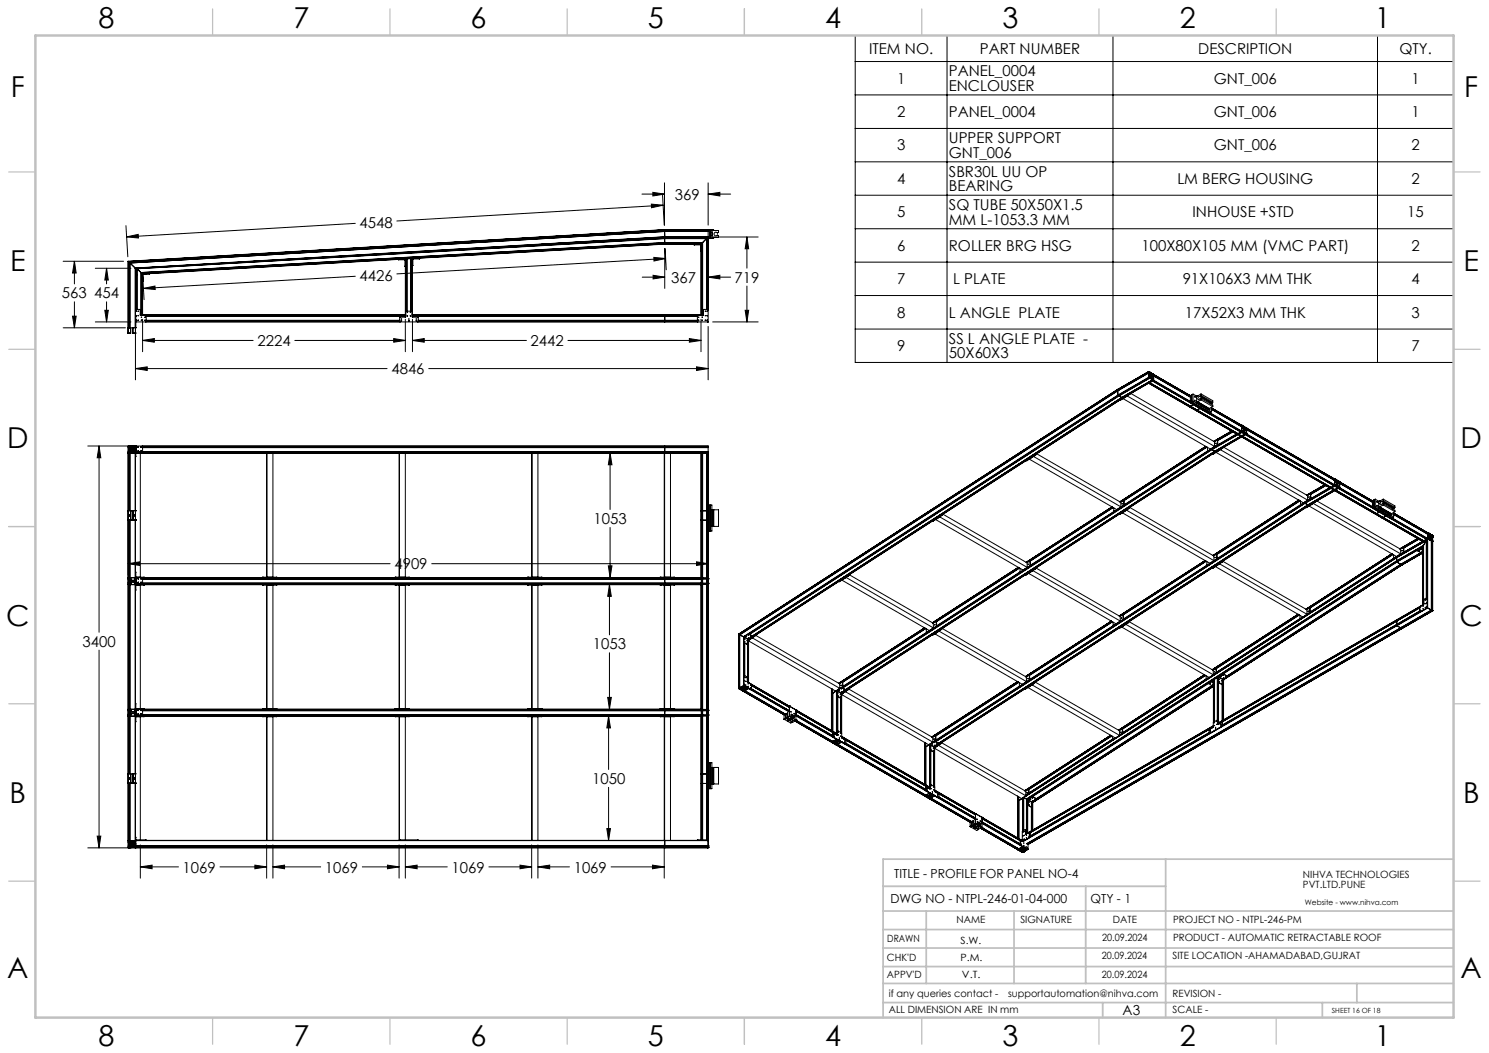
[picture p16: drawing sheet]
<svg xmlns="http://www.w3.org/2000/svg" width="420mm" height="297mm" viewBox="0 0 420 297" stroke-linecap="round" stroke-linejoin="round" font-family="sans-serif">
<defs><g id="words">
<g font-size="8.1">
<text x="27.8" y="8">8</text>
<text x="82.8" y="8">7</text>
<text x="132.8" y="8">6</text>
<text x="182.8" y="8">5</text>
<text x="232.8" y="8">4</text>
<text x="282.8" y="8">3</text>
<text x="332.8" y="8">2</text>
<text x="387.8" y="8">1</text>
<text x="3" y="27.2">F</text>
<text x="413" y="27.2">F</text>
<text x="2.8" y="76.5">E</text>
<text x="412.8" y="76.5">E</text>
<text x="2" y="126.5">D</text>
<text x="412" y="126.5">D</text>
<text x="1.7" y="176.5">C</text>
<text x="411.7" y="176.5">C</text>
<text x="2.7" y="226.5">B</text>
<text x="412.7" y="226.5">B</text>
<text x="2" y="275.7">A</text>
<text x="412" y="275.7">A</text>
<text x="27.8" y="295">8</text>
<text x="82.8" y="295">7</text>
<text x="132.8" y="295">6</text>
<text x="182.8" y="295">5</text>
<text x="232.8" y="295">4</text>
<text x="282.8" y="295">3</text>
<text x="332.8" y="295">2</text>
<text x="387.8" y="295">1</text>
</g>
<g font-size="4.2">
<text x="245.2" y="15.2">ITEM NO.</text>
<text x="276.4" y="15.2">PART NUMBER</text>
<text x="338" y="15.2">DESCRIPTION</text>
<text x="394.7" y="15.2">QTY.</text>
<text x="253" y="23.6">1</text>
<text x="267.6" y="21.5">PANEL_0004</text>
<text x="342.4" y="23.6">GNT_006</text>
<text x="398.1" y="23.6">1</text>
<text x="267.6" y="25.6">ENCLOUSER</text>
<text x="253" y="33">2</text>
<text x="267.6" y="33">PANEL_0004</text>
<text x="342.4" y="33">GNT_006</text>
<text x="398.1" y="33">1</text>
<text x="267.6" y="40.4">UPPER SUPPORT</text>
<text x="253" y="42.4">3</text>
<text x="267.6" y="44.5">GNT_006</text>
<text x="342.4" y="42.4">GNT_006</text>
<text x="398.1" y="42.4">2</text>
<text x="253" y="51.9">4</text>
<text x="267.6" y="49.8">SBR30L UU OP</text>
<text x="267.6" y="53.9">BEARING</text>
<text x="332.1" y="51.9">LM BERG HOUSING</text>
<text x="398.1" y="51.9">2</text>
<text x="190.4" y="56.3">369</text>
<text x="267.6" y="59.2">SQ TUBE 50X50X1.5</text>
<text x="101.4" y="64.3">4548</text>
<text x="253" y="61.3">5</text>
<text x="267.6" y="63.4">MM L-1053.3 MM</text>
<text x="336.4" y="61.3">INHOUSE +STD</text>
<text x="397" y="61.3">15</text>
<text x="253" y="70.7">6</text>
<text x="267.6" y="70.7">ROLLER BRG HSG</text>
<text x="322" y="70.7">100X80X105 MM (VMC PART)</text>
<text x="398.1" y="70.7">2</text>
<text x="101.4" y="79.2">4426</text>
<text x="189.3" y="79.8">367</text>
<text x="207.2" y="79.8">719</text>
<text x="253" y="80.2">7</text>
<text x="268.8" y="80.2">L PLATE</text>
<text x="333.6" y="80.2">91X106X3 MM THK</text>
<text x="398.1" y="80.2">4</text>
<text x="17.5" y="84.2">563 454</text>
<text x="253" y="89.6">8</text>
<text x="267.7" y="89.6">L ANGLE PLATE</text>
<text x="334.2" y="89.6">17X52X3 MM THK</text>
<text x="398.1" y="89.6">3</text>
<text x="72.6" y="97.6">2224</text>
<text x="149.7" y="97.6">2442</text>
<text x="253" y="99">9</text>
<text x="267.7" y="97">SS L ANGLE PLATE -</text>
<text x="267.7" y="101.1">50X60X3</text>
<text x="398.1" y="99">7</text>
<text x="110.4" y="105.6">4846</text>
<text x="167.4" y="147.8">1053</text>
<text x="111.2" y="160.6">4909</text>
<text x="23.3" y="182.4">3400</text>
<text x="167.3" y="183.2">1053</text>
<text x="167" y="221.1">1050</text>
<text x="51.5" y="246.1">1069</text>
<text x="91.7" y="246.1">1069</text>
<text x="127.4" y="246.1">1069</text>
<text x="161.8" y="246.1">1069</text>
</g>
<text font-size="3.9" x="316.7" y="286.4">A3</text>
<g font-size="3.5">
<text x="252.2" y="247.7">TITLE - PROFILE FOR PANEL NO-4</text>
<text x="251.2" y="254.8">DWG NO - NTPL-246-01-04-000</text>
<text x="307.6" y="254.8">QTY - 1</text>
</g>
<g font-size="2.8">
<text x="367.5" y="247.7">NIHVA TECHNOLOGIES</text>
<text x="367.5" y="250.5">PVT.LTD.PUNE</text>
<text x="269.8" y="260.4">NAME</text>
<text x="287.8" y="260.4">SIGNATURE</text>
<text x="313.9" y="260.5">DATE</text>
<text x="330.9" y="260.5">PROJECT NO - NTPL-246-PM</text>
<text x="250.3" y="265.7">DRAWN</text>
<text x="270.9" y="266.1">S.W.</text>
<text x="310.9" y="265.5">20.09.2024</text>
<text x="330.9" y="265.5">PRODUCT - AUTOMATIC RETRACTABLE ROOF</text>
<text x="250.2" y="271.1">CHK'D</text>
<text x="250.2" y="275.8">APPV'D</text>
<text x="270.9" y="271.1">P.M.</text>
<text x="271.3" y="275.8">V.T.</text>
<text x="310.8" y="270.6">20.09.2024</text>
<text x="310.8" y="275.8">20.09.2024</text>
<text x="330.7" y="270.6">SITE LOCATION -AHAMADABAD,GUJRAT</text>
<text x="250.7" y="281.1">if any queries contact -</text>
<text x="284.3" y="281.1">supportautomation@nihva.com</text>
<text x="330.7" y="281.1">REVISION -</text>
<text x="250.7" y="285.6">ALL DIMENSION ARE IN mm</text>
<text x="330.7" y="285.6">SCALE -</text>
</g>
<text font-size="2.1" x="368.1" y="255.1">Website - www.nihva.com</text>
<text font-size="2" x="375.7" y="285.6">SHEET 16 OF 18</text>
</g></defs>
<g fill="none" stroke="#000" stroke-width=".28">
<path d="M241.2 10h168.8v92.2h-168.8zM241.2 17.4h168.8M267.1 10v92.2M313.9 10v92.2M388.5 10v92.2M241.2 26.8h168.8M241.2 36.2h168.8M181.1 54.7h6.3M183.7 57.6l3.3 .3-3.2 .7zM184.2 54.3l3.2 .4-3.2 .6zM186.9 54.7l.5 8.8M187 57.9l-75.1 4.4"/>
<path d="M187.4 51.6v11.9M199.7 54.7l3.4-.4v1zM199.7 51.6v11.9M199.7 54.7h6.4M241.2 45.6h168.8M241.2 55.1h168.8M17.8 73.7h17.1M21 73.7l.5 3.3h-1zM21 73.7v6.4M26.9 75.7h10M30.1 75.7l.5 3.3h-1zM30.1 75.7v4.4"/>
<path d="M35.5 63.6l.6 8.8M35.7 66.8l3.3-.7 .1 1zM36.1 73.7l.1 .1M36.1 73.7v20.3h.7M36.2 73.8v18.7M36.2 73.8l.4 .4M36.3 73.8h.1M36.6 74.2h.1M36.6 74.2v18.3l.1-18.3M36.7 74.2l1.4 1.4M38.1 75.6l.1 .1M38.1 75.6v16.9"/>
<path d="M38.2 77.5v.1M38.2 77.6v11.5M38.2 75.7h.1M38.2 75.7v1.8M38.2 77.5h.1M38.2 77.6h.1M38.3 77.6v9.7M38.3 77.6h.1M38.3 77.5v.1M38.3 75.8v1.7M38.4 75.6l-.1 .2M38.4 75.6v11.7"/>
<path d="M38.4 75.6h1.7M38.5 75.7v11.6M38.6 75.8h.1M38.6 75.8v11.5M38.7 75.8l1.1 1.1M38.7 75.8v11.5M39.1 75.7h-.8M39.3 75.7l-1 .1 .1 1.8M39.7 75.7l-1.1 .1M39.8 76.9h.1M39.8 76.9v12.1M39.8 76.9l.1 .1"/>
<path d="M39.9 77l.1 .1M39.9 77v12M40 77.1l.1 .1M40 77.1v11.9M40.1 75.7l-1.8 .1M40.1 75.6v.1M40.1 77.2l.1 .1M40.1 77.2v11.7M40.2 77.3v11.5M40.2 77.5h.1M40.2 77.5l.1 1.7M40.3 78.6l.3 5.9"/>
<path d="M40.3 77.5l.1 1.7M40.4 77.4l-.2 .1M40.4 77.4l-.1 .1M40.4 79.2h-.1M42.1 77.2v.1M42.1 77.3l-1.7 .1M42.2 77.2l-.1 .1M74.3 73.6l-2.8 .1M100.2 63l-64.5 3.8M100.2 77.9l-59.7 3.4M111.6 71.3l.1 .1M112.4 73.2h.1"/>
<path d="M112.4 73.2l.1 .1M112.4 73.2l-72.2 4.1M112.5 73.2v.1M112.5 73.3h1.7M112.5 73.2h1.7M114.2 73.3h.1M114.2 73.2l.1 .1M114.2 73.2v.1M114.3 75.1h.1M114.3 73.3v1.8M114.3 73.1v2M114.3 75.1v13.7"/>
<path d="M114.3 73.1l-1.9 .1M114.4 73l-.1 .1M114.4 73h.4M114.4 73v15.8M114.6 73h.1M114.6 73v14.8M114.8 73h.1M114.8 73v14.8M115.4 71.1v.1M115.9 73h.1M115.9 73h-1.1M115.9 73v14.8"/>
<path d="M116 73v14.8M116 73h.1M116.1 73h.1M116.1 73v14.8M116.3 72.9v16.5l1.6 .1-.1 1.3M116.3 72.9h.1M116.3 72.9l-.2 .1M116.3 74.8v.1M116.3 72.9v1.9M116.3 74.9v13.9M116.3 72.9h2M116.3 74.8h.2"/>
<path d="M116.5 74.8l-.2 .1M116.5 73.1v1.7M116.6 73l-.1 .1M116.6 72.9l-.1 .2M116.6 72.9v.1M116.6 73h1.7M118.3 72.9v.1M149 69.1l.1 .1M152.8 68.9l-.1 .1M181.2 78.2h6.3M184.2 77.6l3.3 .6-3.3 .5zM184.4 72.6l3.3 .3-3.2 .7z"/>
<path d="M186.4 66.9v.1M187.4 64.8h.1M187.4 64.8h13.4v2.5h-1.1M187.4 64.8h12.3M187.4 64.8l.1 .1M187.4 64.8l-151.3 8.9M187.4 64.8l-151.2 9M187.5 67.1h.1M187.5 67.2v.1M187.5 67.1v.1M187.5 64.9h.1M187.5 65.3h.1"/>
<path d="M187.5 65.3h12.2h-12.2M187.5 64.9v.4M187.5 67v.1M187.5 67.1l-147.3 8.5 147.3-8.4M187.5 67.1h12M187.5 67.2h11.9M187.5 67.3l-148.8 8.5M187.5 67.3v1.1M187.5 67.3h11.8M187.5 64.9h12.2M187.5 65.3v1.5M187.5 64.9l-151.3 8.9"/>
<path d="M187.5 65.3l-150.9 8.9M187.5 67.1l-109.5 6.3M187.5 70.1v11.2M187.5 68.4v.1M187.5 68.6h.1M187.5 68.8v.1M187.5 68.5v.1M187.5 66.8h.1M187.5 66.8h12.2M187.5 68.6v.2M187.5 68.5l-147.7 8.4M187.5 68.6l-147.6 8.4"/>
<path d="M187.5 68.5h10.7M187.5 68.6h10.5M187.5 68.4l-147.7 8.5M187.5 68.8l-147.4 8.4M187.5 68.9l-70.9 4M187.5 68.4h10.7M187.5 68.8h10.3M187.5 68.9h10.2M187.5 66.8l-149.4 8.8M187.6 70.1l.3 6M187.7 72.9l-75.8 4.4M187.8 66.9h11.9"/>
<path d="M188.9 66.8l-149.6 8.8M195.9 69v.1M195.9 69.1h1.7M195.9 69h1.7M197.6 69.1h.1M197.6 69l.1 .1M197.6 69v.1M197.7 70.9h.1M197.7 69.1v1.8M197.7 68.9v19.9M197.8 68.8l-.1 .1M197.8 68.8v20.1"/>
<path d="M198 68.6l-.2 .2M198 68.6h.1M198 68.6v20.4M198.2 68.5l-.2 .1M198.2 68.5v20.5M198.2 68.4v.1M198.2 68.4v20.6M199.3 67.3v20M199.3 67.3l-1.1 1.1M199.4 67.2l-.1 .1M199.4 67.2v20.1M199.5 67.1l-.1 .1"/>
<path d="M199.5 67.1v20.2M199.5 67.1h.1M199.7 66.9v20.4M199.7 66.9l-.2 .2M199.7 78.2l3.4-.6v1.1zM199.7 66.8v.1M199.7 64.9h.1M199.7 64.8h.1M199.7 66.8h.1M199.7 64.8v2M199.7 66.8v24M199.7 78.2h6.4"/>
<path d="M200.3 64.8v2.5M200.8 64.9l1.9 .1v.5l-.3 .2a.55 .55 0 0 0-.8 0 .55 .55 0 0 0 0 .8 .55 .55 0 0 0 .8-.2l.3 .2v.5l-1.9 .1M200.8 65.4l.1 .1M200.9 65.5h.1M200.9 66.5l-.1 .1M200.9 66.5h.1M200.9 65.5v1M201 66.8h12.9M210.7 66.8l.5 3.4h-1zM210.7 66.8v8.8M241.2 64.5h168.8M241.2 73.9h168.8"/>
<path d="M17.8 92.5h17.6M20.5 89.2h1l-.5 3.3zM21 85.1v7.4M26.9 90.8h10M29.6 87.5h1l-.5 3.3zM30.1 85.1v5.7M36.1 92.5h.1M36.1 93.9h.1M36.1 93.9h.8M36.2 92.5h1.9M36.2 92.5h.1M36.3 92.5h.1"/>
<path d="M36.8 92.5v1.5M36.9 92.5v1.4M36.9 93.9l-.1 .1M37.5 92.5v1.4M37.5 93.9h.7M37.5 93.9v.1M37.5 92.5v1.5M37.5 94h.7M38.1 92.5h.1M38.2 87.4l1.3-.1v1.6l1.7 .1-.1 1.8M38.2 88.9l.1 .2M38.2 92.4v.1"/>
<path d="M38.2 92.5h.1M38.2 93.9h.1M38.2 89.1v3.3M38.2 92.5v14.6M38.2 89.1h.1M38.2 92.4h.1M38.3 90.8h161.4M38.3 92.4l-.1 .1M38.3 89.1v3.3M38.5 90.3h.1zM38.5 87.7v.1M38.5 89v.1"/>
<path d="M38.5 90.3v.1M38.9 90.3h.2M39.9 90.3h.1M40.1 88.9h74.3M40.1 88.9l-.1 .1M40.2 96l3.3-.5v1zM40.2 90.1v9.1M40.2 96h31.2M40.2 88.8l-.1 .1M40.2 88.8h74.1M40.5 81.3l3.2-.6 .1 1zM40.9 89.4l.1 .1z"/>
<path d="M40.9 90.3h.1zM40.9 90.3h.1M41.2 89h73.2M41.2 90.4h71.5M41.2 89.2h73.2M41.2 90.5h71.5M41.2 90.3h71.5M41.2 90.6h71.5M41.2 90.7h71.6M83.1 96h31.2M111.1 95.5l3.2 .5-3.2 .5zM113.2 90.4h.1"/>
<path d="M113.2 90.5h.1M114.3 90.1v9.1M114.3 88.8h.1M114.4 88.8h.1M114.6 87.8l-.2 1.7h-1.6l.1 1.3M114.6 87.8h1.5M114.9 89.1h.1M114.9 89v.2zM115.3 90.4h.1M115.3 90.5h.1M115.7 89.1h.2M116.1 87.8l.2 .1"/>
<path d="M116.3 88.8h.1M116.3 89.2h80.4M116.3 89h80.4M116.3 88.9h81.5M116.3 88.8h81.4M116.3 96l3.4-.5v1zM116.3 96h32.2M116.3 90.1v9.1M117.4 90.4h.1M117.4 90.5h.1M117.9 90.7h78.8M118 90.4h78.7"/>
<path d="M118 90.5h78.7M118 90.3h78.7M118 90.6h78.7M160.2 96h37.5M187.5 88.9h.1M187.5 90.3v.1M187.5 89.2h.1M187.5 89v.1M187.5 90.5v.2M187.5 90.7h.1M187.5 90.4v.1M187.5 89.1v.1"/>
<path d="M187.5 88.9v.1M187.5 89.2v1.1M194.5 95.5l3.2 .5-3.2 .5zM197 90.3h.1M197.7 90.1v9.1M197.7 88.8l.1 .1M197.8 88.9l.1 .1M198 90.3h.1M198.9 90.3h.1M199.5 87.7v.1M199.5 89v.1M199.5 90.3v.1"/>
<path d="M199.7 90.8h.1M199.7 90.7l-.1 .1M199.7 87.4l-1.3-.1v1.7h-1.7l.2 1.8M199.7 92.1v15M201 90.8h12.9M210.2 87.5h1l-.5 3.3zM210.7 80.7v10.1M241.2 83.4h168.8M241.2 92.8h168.8M38.2 104l3.3-.5v1zM38.2 104h71M120.9 104h78.8"/>
<path d="M196.5 103.5l3.2 .5-3.2 .5zM315.3 109.9h.1M315.3 110.2h.1M315.3 109.8v.1M315.3 110.2l-106.7 68.9M315.3 109.8l-107 69.1M315.3 110.2v1.2M315.3 111.4l.1 .1M315.3 109.9l-106.9 69M315.3 111.4l-105.6 68.2M315.3 109.9l.3 .1M315.4 111.5l.1 .1"/>
<path d="M315.4 111.5l-104.2 67.3M315.5 111.6h.1M315.5 111.6l-104.2 67.2M315.6 111.6v.1M315.6 111.6l-104.3 67.3M315.6 111.6h.1M315.6 111.7l.8 .4M315.6 111.7l-104.1 67.2M315.9 112.8h.1M316.4 112.1h.1M316.4 112.1l-104.2 67.3M316.5 112.1h.1"/>
<path d="M316.5 112.1l.1 .1M316.5 112.1l-104.2 67.3M316.6 112.2l-104.3 67.2M316.6 112.2l.1 .1M316.7 112.3h.1M316.7 112.3l-105.6 68.1M316.8 112.4l1.2-.7 24.6 14.2-1.1 .8zM318.1 111.5l-2.1 1.4M318.6 111.2h.1M318.7 111.2l-2.8 1.6M318.7 111.2h.1M319 111l23.5 13.6"/>
<path d="M324 108.1h.1M324 106.4v.1M324 105.2h.1M324 108.1l11.5 6.6M324 105.2l-8.7 5M324 104.8l-8.7 5.1M324 104.8v.1M324 105.2v1.2M324 106.4l-8.7 5M324 104.9l-8.7 5M324 105.3h.1M324 104.9h.1"/>
<path d="M324 104.8h.1M324 104.8l1.4 .9M324 106.4h.1M324 106.5l.1 .1M324 105.3l.5 .2M324 104.9l.3 .1M324 105.3l.3 .2M324 106.4l.1 .1M324 106.5l-8.6 5M324.1 106.5h.2M324.1 106.5h.1M324.1 106.6h.1"/>
<path d="M324.1 106.4h-.1M324.1 108.1h-.1M324.1 108.1l11.5 6.6M324.2 108l-.1 .1M324.2 106.5l.1 .1M324.2 106.6l-8.7 5M324.2 107.9l11.5 6.7M324.3 107.9h.1M324.3 106.6v.1M324.3 105.5h.1M324.3 107.9l11.5 6.7M324.3 106.6l-8.7 5"/>
<path d="M324.3 105.5l-.3 .1M324.3 105h.1M324.3 106.7l.9 .4M324.3 105.7h.1M324.3 105l.2 .2M324.3 105.5v.2M324.3 106.7l-8.7 5M324.3 105.7l-.3 .1M324.3 105l-.3 .2M324.3 106.5h.1M324.3 106.6h.1M324.3 105.7l-.3 .2"/>
<path d="M324.3 106.5v.1M324.3 105.5l.2 .1M324.4 106.6l.1 .1M324.5 105.5h.1M324.5 106.7h.1M324.5 105.2v1.5M324.5 105.6l-.5 .3M324.5 105.2l-.3 .2M324.6 105.2v1.5l.4 .3M324.6 105.2h.1M324.6 105.2l.2 .1M324.8 106.9h.1"/>
<path d="M324.8 105.3v.1M324.8 105.4l.1 1.5M324.8 105.4l-.2 .1M324.9 105.4h.1M324.9 105.8h.1M324.9 105.4l.1 .1M324.9 105.8l.4 .2M324.9 105.8l.1 .1M325 106v.1M325 105.9h.1M325 107h.1M325 106.9h.1"/>
<path d="M325 105.9v.1M325 106.9v.1M325 106l-.1 .1M325 105.9l-.1 .1M325 105.5h.1M325 106.9l.3 .3M325 105.5l.3 .1M325 105.5l-.1 .1M325.1 105.9h.1M325.1 106.1h.1M325.1 105.9l.2 .1M325.1 106.1l-.2 .1"/>
<path d="M325.1 107.5l-.8 .4M325.1 107.5l77.2 44.6M325.1 105.9l.2 .2M325.1 105.9v.2M325.1 107.5h.1M325.1 107.1l-8.7 5M325.2 107.4l10.6 6.2M325.2 107.1l.1 .1M325.2 107.1l-8.7 5M325.3 107.2v.1M325.3 107.2l-8.7 5M325.3 107.2h.1"/>
<path d="M325.3 107.3l-.1 .1 10.6 6.1M325.3 105.7h.1M325.3 105.6v.1M325.3 106h.1M325.3 106.1h.1M325.3 106.1v1.1M325.3 107.3l10.5 6M325.3 106.1l-.4 .3M325.3 105.6l-.3 .2M325.3 105.7l-.3 .1M325.4 105.7l10.4 6M325.4 107.3l-8.7 5"/>
<path d="M325.4 107.2l-.1 .1M325.4 105.7h.1M325.4 106l10.4 6-10.4-6M325.4 105.6l10.4 6M325.4 105.7l-.4 .2M325.4 106v1.2M325.4 107.2l10.4 6M335.5 114.8h.1M335.5 114.8l1.9 1M335.6 114.7h-.1M335.6 114.7l1.9 1.1M335.7 114.5v.1"/>
<path d="M335.7 114.6l-.1 .1M335.7 114.6l1.9 1.1M335.8 114.6h.1M335.8 114.6l1.9 1.1M336.1 111.4l-.3 .2v2l.3-.2M336.1 113.4l5.2 3M336.1 111.4v2M336.5 111.2l-.4 .2M336.5 111.2v2M336.5 113.2l-.4 .2M336.5 113.2l5.2 3M336.5 111.2l1 .5"/>
<path d="M336.6 114.1h.1M336.6 114.1l-.8 .5M336.6 114.1l1.9 1.1M337.4 115.8h.1M337.4 115.8l50.6 29.2M337.5 112.3h.1M337.5 113.6h.1M337.5 112.3v1.3M337.5 113.6l3.3 1.9 .3-.1M337.5 115.6v.1M337.5 115.7v.1M337.5 115.8h-.1"/>
<path d="M337.5 115.8l50.6 29.2M337.5 115.7l11.6 6.6M337.6 115.7h.1M337.6 115.7l50.7 29.2M337.8 111.6l-.3 .1v.6M337.8 111.6h.1M337.8 113.5l-.3 .1M337.8 113.5l3.3 1.9M337.8 113.3v.1M337.8 113.4v.1M337.8 113.3l3.3 1.9M337.8 113.4l3.3 1.9"/>
<path d="M338.5 115.2l-.8 .5M338.5 115.2h.1M338.5 111.8h-.2a.44 .44 0 0 0-.4 .4 .44 .44 0 0 0 .3 .5l.3-.4 .3 .1M338.5 111.8l3.4 1.9M338.6 111.8h-.1M338.6 111.8l3.3 1.9M338.8 111.1l-1 .5M338.8 111.1v.4M338.8 112.4v.4M338.8 111.5l-.2 .3M338.8 112.8l-1 .5M338.8 112.4l3.3 1.9v.4"/>
<path d="M338.8 111.1l3.3 1.9v.4M338.8 112.8l3.3 1.9M338.8 111.5l3.3 1.9M341 116.6l8.9 5.1M341.1 116.6l46 26.6M341.1 115.2l.2 .4-.2-.2M341.1 115.2v.1M341.1 115.3v.1M341.2 116.5l45.9 26.5M341.3 116.4l45.8 26.5M341.3 116.4l-.3 .2M341.7 115.4l45.4 26.3-9.2-5.4"/>
<path d="M341.7 115l8.5 4.9M341.7 116.2l-.4 .2M341.7 114.9v1.3M341.8 113.7l-.4 .2M342.1 114.7l-1 .5M342.1 113.4l-.2 .3M350.2 119.9h.1M350.3 119.9h.1M350.2 120h.1M350.3 119.9l1.3 .9M27.9 125.8l.5 3.3h-1zM27.9 125.8v52.5"/>
<path d="M36.2 127.8h1.9M36.2 127.8l-.1 93.1M36.2 127.3h.1M36.2 125.8v2M36.2 125.9h.1M36.2 126.3h.1M36.2 125.9v.4M36.2 127.3v.4h.5M36.2 127.8v16.2M36.2 126.3h.5M36.2 127.3h.5M36.2 125.9h.5"/>
<path d="M36.2 126.3v.2M36.2 127.8h.1M36.2 127.1h.1M36.2 127.7h.1M36.3 127.8h.1M36.2 125.8h.1M36.2 126.5h.1M36.2 127h.1M36.2 126.6h.1M36.2 126.6v.4M36.2 127.1h.5M36.2 127.1v.2"/>
<path d="M36.2 126.5h.5M36.2 127h1.9M36.2 126.6h1.9M36.3 125.8v.1M36.3 127.7l-.1 16.3M36.7 127.8h.1M36.7 127.7l-.1 16.3M36.7 127.7h.1M36.7 127.1h.1M36.7 126.5h.1M36.7 125.9h.1M36.7 125.8v.1"/>
<path d="M36.7 127.8v16.2M36.7 125.9v.6M36.7 127.1v.6M36.8 125.9h.1M36.8 126.2v.1M36.8 126.3h.1M36.8 126.5h.1M36.8 126.3h1.3v.2M36.8 127.1h.1M36.8 127.3h.1M36.8 127.7h.1M36.8 125.9v.3"/>
<path d="M36.8 126.3v.2M36.8 127.1v.2M36.8 127.3v.4M36.8 127.3h1.1M36.8 125.9h1.3M36.8 127.1h1.3M36.8 126.5h1.3M36.9 126.3h.1M36.9 127.3h.1M37 126.3h.1M37 127.3h.1M37.9 127.3h.1"/>
<path d="M37.9 127.3l.2 .3M37.9 126.3h.1M37.9 126.2l-1.1 .1M38.1 126l-.2 .3M38.1 126h.1M38.1 127.6h.1M38.1 125.9h.1M38.1 126.5h.1M38.1 127h.1M38.1 126.6h.1M38.1 127.1v.2h-1.3M38.1 127.1h.1"/>
<path d="M38.1 126.6v.4M38.1 127.6l-1.3 .1M38.1 125.8l.1 .1M38.1 127.5l.1 .1M38.1 127.8v16.2M38.2 127.5h.1M38.2 127.4h.1M38.2 126.1h.1M38.2 126.2h.1M38.2 128.7v32.6M38.2 125.8v.1M38.2 127.3l-.2 .2h.1"/>
<path d="M38.2 127.7l-.1 .1M38.2 126l-.2 .1 .2 .2M38.2 125.9v2.8M38.2 125.9h.1M38.2 128.7h.1M38.3 125.8h.1M38.3 127.5h.1M38.3 128.7l-.1 .1M38.3 125.8v.1M38.3 125.8h-13.5M38.3 127.5h161.4M38.3 127.8h151.1"/>
<path d="M38.3 125.9v2.8M38.3 127.6h161.4M38.3 127.7h161.4M38.4 125.8l161.3 .1M38.4 125.8v1.7M38.9 126.1h.1M38.9 126.2h.1M39.6 127.9v34.9M39.8 126.1h.1M39.8 126.2h.1M40.1 125.8l.1 .1M40.2 127.3l-1.8 .2"/>
<path d="M40.2 125.9v1.4M40.2 127.4h159.5M40.2 126.1h159.5M40.2 126.2h159.5M40.2 126.3h159.5M40.2 127.3h159.5M40.2 126h159.5M40.2 125.9h159.5M40.6 127.8v.1M40.7 127.8l-2.4 .1M74 127.8h4.1M74.1 127.8v.1"/>
<path d="M74.3 127.8v.1M75.2 127.9v34.9M75.3 127.9v34.9M77 127.9v34.9M78 127.8v.1M111.4 127.8h4.1M111.5 127.8v.1M111.7 127.8v.1M112.6 127.9v34.9M112.7 127.9v34.9M114.3 127.9v34.9M115.4 127.8v.1"/>
<path d="M148.8 127.8h4.1M148.9 127.8v.1M149.1 127.8v.1M150 127.9v34.9M150.1 127.9v34.9M151.7 127.9v34.9M152.7 127.8v.1M172.1 127.8l.5 3.3h-1zM172.1 127.8v15.9M186.2 127.8h4.1M186.3 127.8v.1M186.4 127.8v.1"/>
<path d="M187.4 127.9v34.9M187.5 127.9v34.9M187.5 127.5v.1M187.5 126.3v1.1M187.5 125.8v.3M187.5 126.2v.1M187.5 127.7h.1M187.5 126.1v.1M187.5 127.4v.1M187.5 127.6v.1M189.1 127.9v34.9M190 127.8h7.7"/>
<path d="M190.1 127.8v.1M197.7 127.8h.1M197.7 127.8v35.1h-159.4M197.8 127.8v109.1M197.8 127.8h1.5M198 127.8h.1M198 127.8v109.1M199.3 127.8h.1M199.3 127.8v109.1M199.4 127.8v35.1l.1-35.1M199.4 127.8h.1M199.5 127.8h.1"/>
<path d="M199.5 127.8v109.1M199.5 127.8h.2M199.7 127.8h.1M199.7 127.8v109.1M199.7 127.8v35.2M199.7 127.5v.1M199.7 127.3v.1M199.7 126v.1M199.7 126.2v.1M199.7 127.7v.1M199.7 127.4v.1M199.7 126.1v.1"/>
<path d="M199.7 125.9v.1M199.7 126.3v1M199.7 127.6v.1M289.5 129.9h.1M290.3 129.5l1.2-.8 24.7 14.3-1.2 .8zM292.1 128.2l-2.6 1.7M292.1 128.2l.1 .1M292.2 128.1l-.1 .1M292.2 128.3l-2.7 1.6M292.3 128.1h.1M292.3 128.1l-.1 .2M292.3 128v.1"/>
<path d="M292.4 128l23.7 13.7M340.1 125.9l-24.2 15.6M340.2 125.9l-24.3 15.7M340.4 126.1l-23.5 15.1M340.6 126.2v.9M340.6 127.1l.2 .1M340.7 127.1l-23.6 15.3M341.7 126.7h.1M341.7 126.7l-104.1 67.3M341.8 126.7h.1M341.8 126.7l.1 .1M341.8 126.7l-104.2 67.3"/>
<path d="M341.9 126.8l.8 .5M341.9 126.8l-104.2 67.3M342.1 127.9l.1 .1M342.5 124.6l.1 1.3M342.7 127.3h.1M342.7 127.3l-104.2 67.2M342.8 127.2v.1M342.8 127.3h.1M342.8 127.3l-104.3 67.3M342.8 127.3l.1 .1M342.8 127.3l-105.5 68.2M342.9 127.4h.1"/>
<path d="M343 127.4l-105.6 68.2M343 125v.1M343 127.6l24.7 14.2 1.2-.7M343.3 125.5l-26.3 17.1M343.3 125.5h.1M343.4 124.2v1.1M343.4 125.5l-2.6 1.7M343.4 125.3l-.1 .2M343.4 125.3h.1M343.5 124.2l-.2-.1-.8 .5M343.5 124.2v1.1M343.5 125.3l-.1 .2"/>
<path d="M344.2 126.8l24.7 14.3M344.4 126.6l-2.2 1.4M344.8 126.3l.1 .1M344.9 126.4l-2.7 1.6M344.9 126.3v.1M345.2 126.1l23.6 13.7M347.4 121.6l-5 2.9M347.5 121.6l-5.1 2.9M347.5 121.7l-5 2.9M347.7 121.8l-4.2 2.4M348.8 122.4l-5.5 3.2M349 122.6h.1"/>
<path d="M349.1 122.6l-7.4 4.1M349.3 122.4h-.1h.2M349.9 120.2l.3-.2-8.5-4.8 9 5.1M350 123.1l.1 .1M350 123.1l-7.3 4.2M350 121.7h.1M350.2 121.8v.1M350.2 122.9h.1M350.2 120.4h.1M350.2 121.6l.1 .1M350.2 121.8l.1 .1M350.2 122.9l.1 .1"/>
<path d="M350.2 121.8l-.1 .1M350.2 122.9l-.1 .1M350.2 120l-.2 .2M350.3 120h.1M350.3 120.4h.1M350.3 121.6h.3M350.3 120.5l.3 .3M350.3 120.5h.1M350.3 121.6h.1M350.3 120.4l.4 .2M350.3 120l-.3 .2 .2-.1 .5 .2M350.3 121.7h.1"/>
<path d="M350.3 120.4l-.1 1.2M350.3 120.4l.4 .3M350.3 120l.3 .2M350.3 121.7l-8.6 5M350.3 121.8l-.1 .1M350.4 121.7v-.1l.2 .2M350.4 121.7h.1M350.4 121.7l-8.7 5M350.4 123.1l24.9 14.3M350.5 120.2l-.3 .2M350.5 123.1l-.1 .1M350.6 120.2h.1"/>
<path d="M350.6 120.8h.1M350.6 121.8l.7 .5M350.6 120.2l.1 .1M350.6 121.8l-8.7 5M350.6 121.6h.1M350.6 121.6l.1 .2M350.6 120.6h.1M350.6 120.6v.2M350.6 120.6l.1 .1M350.7 120.4l-.3 .1M350.7 120.7h.1M350.7 120.3h.1"/>
<path d="M350.7 121.8h.1M350.7 120.7v.1M350.7 120.3v.4M350.7 120.8v1M350.7 120.3l-.2 .2M350.8 121.9h.1M350.8 121.9l.3 .1M350.8 120.3h.1M350.8 120.7l.3 .1M350.8 120.4l.2 .1M350.8 120.3v1.6M350.8 120.3l.2 .2"/>
<path d="M351 120.5l-.2 .1M351 120.5l-.2 .2M351 120.5h.1M351.1 120.5v1.6M351.1 120.9h.1M351.1 121l.2 .2M351.1 121h.1M351.1 122.1h.1M351.1 120.5h.1M351.1 122.4h.2h-.3M351.1 120.9l.5 .2M351.1 120.6l.4 .3"/>
<path d="M351.1 120.5l.2 .1M351.1 122.1l.2 .1M351.2 120.6l-.1 .1M351.3 122.1v.1M351.3 122.1v-.1l.2 .3M351.3 121l.2-.2-.2 .2M351.3 120.6h.1M351.3 121.2h.1M351.3 120.6l.3 .2M351.3 122.3h.1M351.3 122.3l.1-.2 .1 .3M351.3 121.1h.1"/>
<path d="M351.3 121.1l.3 .1M351.3 121.1v.1M351.3 122.3l-8.6 5M351.4 122.6h-.1M351.5 122.4h.1M351.5 122.4l-8.7 4.9M351.5 122.3h.1M351.6 121.1h.1M351.6 120.8h.1M351.6 122.3h.1M351.6 121.2h.1M351.6 122.4l-8.7 5"/>
<path d="M351.6 120.9l-.2 .1M351.6 120.8v.1M351.6 121.2v1.1M351.6 122.4h.1M351.6 121.1v1.3M351.6 120.9h.1M351.6 120.8l-.3 .2M368.8 139.8l.1 1.3M369.6 139.3l-.8 .5M369.6 139.3l.1 1.1M369.6 139.3l.1 .1M369.7 139.4v1"/>
<path d="M373.7 136.8l-5.1 2.9M373.7 136.8l-5 2.9M374 136.9l-4.3 2.5M375 137.5l-5.5 3.3M375.2 137.7l.2 .1M375.3 137.7l-7.3 4.2M375.6 137.5l-.2 .1h.2M376.2 138.2l.1 .1M376.2 136.9h.1M376.2 138.3l-7.2 4.1M376.3 138.1h.3M376.4 137h.1"/>
<path d="M376.4 138.1h.1M376.4 135.2l-.2 .1M376.4 135.5l.1 1.3M376.4 135.5h.1M376.4 135.2h.1M376.4 135.1h.1M376.4 138.4l13.5 7.7M376.4 137l.2 .1M376.4 135.2l.5 .3M376.4 137l-.1 .1M376.4 135.1v.1M376.5 135.2l-.3 .2 .2-.2"/>
<path d="M376.5 135.5h.1M376.5 135.2h.1M376.5 135.1l1.4 .9M376.5 135.6h.1M376.5 136.7h.1M376.5 135.6l.5 .2M376.5 136.8l.1 .1M376.5 135.6v1.1M376.5 135.2l.3 .1M376.5 135.6l.3 .2M376.5 136.7l.1 .1M376.5 136.8l-8.6 5.1"/>
<path d="M376.5 138.1h-.1M376.6 136.8h.1M376.6 136.8l.2-.1 .2 .3M376.6 136.9l.1-.2 .1 .3M376.6 136.9h.1M376.6 136.9l-8.7 5M376.7 138.3l11.5 6.6M376.7 138.2l-.1 .1M376.7 135.4l-.2 .1M376.8 135.9v.1M376.8 135.8h.1M376.8 135.8v.1"/>
<path d="M376.8 135.3h.1M376.8 137l.7 .4M376.8 135.3l.2 .2M376.8 136h.1M376.8 137l-8.7 5M376.8 135.8v.2M376.8 135.8l.2 .1M377 135.8h.1M377 135.5h.1M377 137h.1M377 135.9h.1M377 135.5v1.5"/>
<path d="M377 135.5l-.3 .1M377 137l.3 .2M377 135.5l.3 .1 .1 1.6M377 135.8l.3 .2M377.2 135.7l-.2 .1M377.3 135.7l-.3-.1 .3 .1-.3 .1M377.4 135.7h.1M377.4 136.1l.4 .2M377.4 136.1h.1M377.4 137.2h.1M377.4 137.5l.1 .1h-.2M377.4 135.7l.4 .3-.3 .1 .3-.1"/>
<path d="M377.4 135.7l.1 .1M377.4 137.2l.1 .1M377.4 136.1l.1 .1M377.5 135.8l-.1 .1M377.5 137.2l.3 .3M377.5 136.3v.1M377.5 136.2h.1M377.5 137.3h.1M377.5 137.2h.1M377.5 136.4h.1M377.5 136.2v.1M377.5 137.2v.1"/>
<path d="M377.5 135.8h.1M377.5 137.4l.1-.1 .1 .2M377.5 137.4l-8.6 5M377.5 135.8l.3 .1M377.6 137.4h.1M377.6 136.2h.1M377.6 136.2l.2 .2M377.6 136.2v.2M377.6 137.7l9.5 5.5M377.7 137.7l-.1 .1M377.7 137.5l.1 .1M377.7 137.5l-8.6 5"/>
<path d="M377.8 136l-.3 .1M377.8 136.3h.1M377.8 136h.1M377.8 135.9v.1M377.8 137.5h.1M377.8 136.4h.1M377.8 136l-.2 .2M377.8 137.6l-8.6 5M377.8 136.4v1.1M377.9 137.6h.1M377.9 136h.1M377.9 136.3h.1"/>
<path d="M377.9 136.3l-.1 1.3M36.1 146.7h.1M36.1 144h.1M36.1 144h2.1M36.1 146.7h2.1M36.1 159l3.3-.5v1zM36.1 159h73.9M36.2 146.7h1.9M36.2 146.7v71.5M36.2 146.7h.1M36.3 146.7h.1M36.3 146.7l-.1 71.5"/>
<path d="M36.8 146.7h.1M36.8 144h.1M36.8 144v2.7M36.9 146.7h.1M36.9 144v2.7M37.5 146.7h.1M37.5 144v2.7M37.5 144h.1M37.8 146.7h.1M37.9 146.7h.1M38.1 146.7h.1M38.1 146.7v71.5"/>
<path d="M38.2 146.7h.1M38.2 144h.1M121.8 159h77.9M171.6 159.6h1l-.5 3.3zM172.1 148.8v14.1M196.5 158.5l3.2 .5-3.2 .5zM197.8 146.7h.1M197.7 144.1h.3M197.8 146.7h.2M198 146.7h.1M198 144.1h.1M198 144.1h1.7"/>
<path d="M198 146.7h.2M198.2 146.7h.1M198.2 146.7h1.1M199.3 146.7h.1M199.4 146.7h.1M199.5 146.7h.1M199.5 146.7h.2M199.7 146.7h.1M199.7 142.4h1.1v7.4h-1.1M200.3 142.4v7.4M200.8 143.8h1.9v4.7h-1.9M200.9 143.8v4.7"/>
<path d="M201.3 143.8v4.7M263.1 147h.1M263.9 146.5l24.7 14.3 1.2-.7M265.1 145.8l24.7 14.3M265.7 145.3l-2.6 1.7M265.7 145.3h.1M265.8 145.3l-2.6 1.7M265.8 145.2l-.1 .1M265.9 145.1h.1M265.9 145.1l-.1 .2M266 145l23.7 13.7M289.5 158.6l24.3-15.6-24.3 15.6"/>
<path d="M289.7 158.7l.1 1.4M290.1 159.2h.1M290.5 159.6l-2.6 1.7M290.5 158.3l-.8 .4M290.5 158.3l.1 1.1M290.5 158.3l.2 1.1M290.6 159.4l-.1 .2M290.6 159.4h.1M290.7 159.4l-.2 .2M314 143.2l-23.5 15.1M314.1 143.2l.1 .9 .2 .1M314.4 144.2l-79.3 51.2-.2-.1"/>
<path d="M315.7 145l.1 .1M315.7 145v.1M315.7 145.1h.2M315.8 145.1h.1M316.1 141.7l.1 1.3M316.1 141.7l.7-.5 .2 .1 .1 1.1M316.5 142.1h.1M316.6 144.6l1.1-.7 24.7 14.2-1.1 .8zM316.9 142.5l-26.3 17M316.9 142.5l.1 .1M317 141.3v1M317 142.6l-2.6 1.6"/>
<path d="M317 142.3l-.1 .2M317 142.3l.1 .1M317.1 142.4l-.1 .2M318.4 143.4l-2.6 1.7M318.4 143.4h.1M318.5 143.4l-2.6 1.7M318.5 143.2l-.1 .2M318.5 143.2h.1M318.6 143.2l-.1 .2M318.7 143.1l23.7 13.7M339.9 158.1l-24.2 15.7 24.3-15.7M340 158.2l-24.2 15.6"/>
<path d="M340.2 158.3l-23.5 15.2M340.4 158.4v.9M340.4 159.3l-23.5 15.3M342.4 156.8v1.3M342.7 157.2v.1zM342.8 157.3h.1M342.8 159.8l1.2-.8 24.7 14.3-1.2 .8zM343.1 157.7l-2.5 1.7-.2-.1M343.2 156.4l-.8 .4M343.2 156.4l.1 1.1M343.3 157.5l-.2 .2M343.3 157.5h.1"/>
<path d="M344.6 158.5l-2.7 1.7 .2 .1 2.6-1.7M344.6 158.5l.1 .1M344.7 158.4l-.1 .1M344.8 158.4h.1M344.8 158.3v.1M344.8 158.4l-.1 .2M344.9 158.3l23.7 13.7M366.3 141l-24.1 15.7M366.7 141.2l-23.6 15.2M366.8 141.3l.1 .9M366.9 142.2l.2 .1M367.1 142.3l-50.3 32.5"/>
<path d="M367.9 141.9h.1M368 141.9l-104.2 67.2M368.1 141.8v.1M368.1 141.9v.1M368.1 141.9l-104.2 67.3M368.1 142l.8 .4M368.1 142l-104.1 67.2M368.4 143.1l.1 .1M368.9 142.4h.1M368.9 142.4l-104.2 67.3M369 142.4h.1M369 142.4l.1 .1"/>
<path d="M369 142.4l-104.2 67.3M369.1 142.5l-105.5 68.2M369.1 142.5l.1 .1M369.2 142.6h.1M369.2 142.6l-105.6 68.1M369.3 140.2h-.1M369.6 140.6h.1M369.6 140.6l-26.3 16.9M369.6 140.6l-2.5 1.7M369.7 140.4l-.1 .2M369.7 140.4h.1M370.7 141.7l-2.2 1.5"/>
<path d="M371.1 141.5h.1M371.1 141.5l-2.6 1.7M371.2 141.4l-.1 .1M371.4 141.3l23.6 13.6M387.1 141.3l-45.4-26.2 45.4 26.3M387.5 141l-.4 .2v2.1l.4-.3M387.5 141v2M387.5 143l15.2 8.9M387.9 140.8l1 .6M387.9 142.8l5.2 3M387.9 140.8v2M387.9 140.8l-.4 .2"/>
<path d="M387.9 142.8l-.4 .2M388 145h.1M388 145l1.9 1.1M388.1 145h-.1M388.1 145l1.9 1.1M388.2 144.8v.1M388.2 144.9l-.1 .1M388.2 144.9l1.8 1.1M388.3 144.9l1.9 1.1M388.9 141.9h.1M388.9 143.3l3.3 1.9 .3-.1M388.9 141.9v1.4"/>
<path d="M388.9 141.4v.5M389.1 144.4h.1M389.1 144.4l-.8 .5M389.1 144.4l1.8 1.1M389.1 143.2l3.4 1.9M389.1 141.2l-.2 .2M389.1 141.2l.1 .1M389.1 143.2l-.2 .1M389.2 143l3.3 2M389.2 143l3.3 1.9M389.2 143h.1M389.2 143l-.1 .2"/>
<path d="M389.9 146.1h.1M389.9 146.1l11.4 6.6M389.9 141.5a.48 .48 0 0 0-.6 .3 .48 .48 0 0 0 .3 .6l.3-.4M389.9 141.5l3.4 1.9M390 141.5h-.1M390 142h.1M390 142h.2M390 141.5l3.3 1.9M390 146.1h-.1M390 146.1l11.4 6.5M390 145.9v.1M390 146v.1"/>
<path d="M390 146l11.5 6.6M390.1 146h.1M390.2 146l11.4 6.5M390.2 140.8l-1 .5M390.2 140.8v.4M390.2 142v.4M390.2 141.2l-.2 .3M390.2 142.4l-1 .6M390.2 142l3.3 1.9v.4M390.2 140.8l3.3 1.9v.4M390.2 142.4l3.3 1.9M390.2 141.2l3.3 1.9"/>
<path d="M390.9 145.5h.1M390.9 145.5l-.7 .5M392.4 146.3l10 5.7M392.5 146.2l10 5.8M392.5 144.9l.2 .3-.3-.1M392.5 145v.1M392.5 144.9v.1M392.6 146.2l10 5.7-7.8 4.6M392.6 156.2l-24.2 15.6M392.7 156.2l-24.3 15.7M392.9 156.4l-23.5 15.2M393.1 156.5v.9"/>
<path d="M393.1 144.8l9.6 5.6M393.1 144.7l9.6 5.6M393.1 144.7l9.6 5.5M393.1 157.4h.1M393.1 145.8l-.8 .5M393.1 144.6v1.2M393.1 143.4l-.3 .1M393.2 157.4h.1M393.2 157.4l-23.7 15.3M393.5 144.3l-1 .6M393.5 143.1l-.2 .3M393.9 157l-25.2 16.2"/>
<path d="M393.9 157.3h.1M393.9 157.1l.1 .1M393.9 157v.1M393.9 157.3l.1 .8M394 158.5h.1M394 158.1l.1 .1M394 158.3l-104.3 67.2M394 157.3l-105.3 67.7M394 158.5l-104.2 67M394 158.3v.2M394 158.1l-104.5 67.3M394 157.2h.1"/>
<path d="M394 158.5l1.1 .7M394 157.2l-105.3 67.8M394 158.5l-49.3 31.8M394.1 158.2h.1M394.1 158.2l-104.5 67.2M394.9 154.8l5.1-2.8-5 2.9M395 154.9l.1 1.3M395.1 159.2h.1M395.1 159.2l-49 31.5M395.1 156.2l-24.7-14.2-1.1 .7 24.6 14.3M395.1 156.2l-1.2 .8M395.4 159.3h.1"/>
<path d="M395.4 159.3l-50.5 32.5M395.4 159v.3M395.5 155.3h.1M395.5 159.3l-50.4 32.4M395.5 155.3v.1M395.8 155.8l-53.5 34.6M395.8 155.8h.1M395.9 154.5v1.1M395.9 155.8l-.1 .1M395.9 155.6l-.1 .2M395.9 155.6h.1M396 154.5l-.3-.1-.7 .5"/>
<path d="M396 154.5v1.1M396 155.6l-.1 .2M399.9 151.9l-5 2.9M399.9 155.3l1.1 .7h.2l-5.8 3.3M399.9 155.3v.1M399.9 155.3h.1M400.2 152.1l-4.2 2.4M400.4 155.3h.1M400.8 155.9l-5.7 3.3M400.9 155h.2zM401 155h.1M401 155.7h.2z"/>
<path d="M401 156l-5.6 3.3M401.1 155.7h.1M401.1 154.6l.1 .1M401.1 154.5h.1M401.1 154.5v.1M401.1 154.6l-1.2 .7M401.1 154.5l-1.2 .8M401.2 156.1h.1M401.2 156l-5.7 3.3M401.2 154.7h.1M401.2 154.3v16.3M401.2 156v.1"/>
<path d="M401.2 154.4l-7.2 4.1M401.3 154.3h-.1M401.3 154.3l-7.3 4.2M401.3 154.3v16.4M401.4 154.1l-7.4 4.2M401.4 154.1l-.1 .2M401.4 154.1v16.5M401.5 152.5v.1M401.5 154.1h-.1M401.5 154.1h.1M401.5 154.1v16.4M401.5 153.8h.1"/>
<path d="M401.5 153.9l-7.5 4.4M401.5 153.8v16.7M401.5 153.8l-7.5 4.3M402.3 152.5l-.8 1.3M402.3 152.5l-8.4 4.8M402.3 152.5v16.2M402.3 152.4l-8.3 4.9M402.4 152h.1M402.4 152.4l-.1 .1M402.4 152.4h.1M402.4 152.4v16.2M402.5 152.1h.1"/>
<path d="M402.5 152.1v16.5M402.5 152.1l-8.6 5M402.5 152.3l-8.5 4.9M402.5 152h-.1M402.6 152v19.3M402.6 152l-.1 .1M402.6 152l-8.4 4.8M402.6 150.4l-.2 .1M402.7 150.4h.1M402.7 150.4l-.3 .1 .3-.1M402.7 151.9h.1M402.7 150.6v.1"/>
<path d="M402.7 150.3v.1M402.7 150.2v.1M402.7 151.9l-.1 .1M402.7 151.9l.2 .1M402.7 150.3h.1M402.7 150.3l1.4 .7M402.7 150.6l-9.6-5.5 9.6 5.6M402.7 150.6v1.3M402.7 151.9v19.6M402.7 150.2h.1M402.7 151.9l1.1 .6M402.7 150.7h.1"/>
<path d="M402.7 150.4l-.2 .1 .3-.1M402.8 150.7h.1M402.8 150.3h.1M402.8 150.8h.1M402.8 151.9h.1M402.8 150.8v1.1M402.8 150.7l.4 .3M402.8 150.3l.2 .2M402.8 150.8l.2 .1M402.8 151.9h.2M402.9 152h.1M402.9 152v-.1l.1 .1"/>
<path d="M402.9 151.8l-.1 .1M403 152l.8 .6M403 152l-.1 .1M403 151.1h.1M403 150.9v.2M403 150.9l-.2 .2M403 151.1l-.2 .2 .2-.2M403 150.5h.1M403 151.9h.1M403 150.5l.2 .1M403 150.5l-.3 .2M403.1 151.9l.1 .2"/>
<path d="M403.1 151h.1M403.1 151v.1M403.2 151h.1M403.2 150.6h.1M403.2 152.1h.1M403.2 151v.1M403.2 151l-.4 .3 .3-.2M403.2 150.6v.4M403.2 151.1v1M403.2 150.6l-.3 .2M403.3 152.2h.1M403.3 150.6h.1"/>
<path d="M403.3 150.6v1.6M403.3 150.6l.2 .2M403.3 152.2l.2 .1M403.5 152.3h.1M403.5 150.8h.1M403.5 150.8v1.5M403.5 150.8l-.2 .2 .2-.2M403.6 150.8h.1M403.6 151.2h.1M403.6 151.3h.1M403.6 152.4h.1M403.6 150.8l.2 .1"/>
<path d="M403.6 150.8v.4M403.6 151.3v1.1M403.6 151.2l.5 .3M403.6 151.3h.2M403.7 152.4h.1M403.8 152.5h.1M403.8 151.5h.1M403.8 151.3h.1M403.8 152.3h.1M403.8 152.3l.2 .3M403.8 151.3v.2M403.8 152.3v.1"/>
<path d="M403.8 152.5v19.6M403.8 152.3l-.2 .1M403.8 151.5l-.2 .1M403.8 151.3l-.2 .1M403.8 150.9h.1M403.8 152.6l.1-.2v.2M403.8 151.4h.1M403.8 151.5l-.2 .2M403.8 150.9l.3 .2M403.8 152.6h.1M403.8 150.9l-.2 .1M403.8 151.4l.3 .1"/>
<path d="M403.9 152.6l.2 .1M403.9 152.6l-.1 .1M404 152.7h.1M404 152.7l-.2 .3M404 152.6h.1M404 152.7l-.2 .2 .2-.2M404 152.7v19.6M404 152.9l-.2 .3M404 151.4h.1M404 152.7l.1 19.6M404.1 152.7v19.6M404.1 151v.1"/>
<path d="M404.1 151.1h.1M404.1 151.5h.1M404.1 152.7h.1M404.1 152.6h.1M404.1 151.5v1.1M404.1 151.5l-.5 .3M404.1 151.1l-.4 .2M404.1 151.1l-.3 .2M404.1 151.4v.1M404.1 151.5v1.2M36.1 164.8l.2 .1M36.2 164.4h.1"/>
<path d="M36.2 164.8h.1M36.2 163h.1M36.2 163.4h.1M36.2 163.4l.1 .3 .4-.1M36.2 164.2h.1M36.2 162.9l-.1 .1M36.2 162.9h.1M36.2 164.1h.1M36.2 163.7h.1M36.2 164.2v.2M36.2 164.1h1.9M36.2 163.7h1.9"/>
<path d="M36.3 162.9l-.1 .1M36.3 164.2h.4M36.6 163.7l.1-17v71.5M36.6 162.9l.1 .1M36.6 162.9l1.6 .1M36.6 163.7v.4M36.6 164.2v36.6M36.7 164.8h1.5M36.7 164.8h.1M36.7 164.2h.1M36.7 163h.1M36.8 163h.1"/>
<path d="M36.8 163v.4h.1M36.8 163.4h.1M36.8 163.4v.3h1.3v-.2M36.8 164.2h.1M36.8 164.4h.1M36.8 164.5h.1M36.8 164.5v.3l1.3-.1M36.8 163h1.3M36.8 164.2h1.3M36.8 164.2v.2M36.9 163.4h.1M36.9 164.4h.1"/>
<path d="M36.9 164.5h.1M37 163.4h-.2M37 163.4h.1M37 164.4v.1M37.9 164.4l.2 .3M37.9 164.4h.1M37.9 164.4h.2M38.1 163.4v.1M38.1 164.7h.1M38.1 163l-.2 .2 .2 .2M38.1 164.2h.1M38.1 164.4h.1"/>
<path d="M38.1 164.1h.1M38.1 163h.1M38.1 163.7h.1M38.1 163.7v.4M38.1 164.2v.2M38.2 166.4v.1M38.2 161.3l.1 .1M38.2 161.3v.1M38.2 164.5l-.2 .1 .2 .1M38.2 163.1l-.2 .1 .2 .2M38.2 161.4v5M38.2 166.5v31.9"/>
<path d="M38.2 166.4h.1M38.2 161.4h.1M38.3 162.9l.1 .1M38.3 164.6h.1M38.3 162.9h.1M38.3 166.4l-.1 .1M38.3 161.4v5M38.3 164.7h161.4M38.3 164.8h161.4M38.3 164.9h151.4M38.3 162.8l2.4 .1M38.4 162.9v.1"/>
<path d="M38.4 164.5l-.1 .1M38.4 164.5v.1M38.4 163v1.5M38.9 163.2l.1 .1zM38.9 163.2v.1M39 164.2v.1M39.6 165v34.9M39.8 164.2v.1M39.8 163.2v.1M40.1 162.9l.1 1.6M40.2 164.5h157.5v.1h-159.4M40.2 164.5l-1.9 .1"/>
<path d="M40.2 164.5h159.5M40.2 163.2h157.5l-157.5 .1M40.2 163.4h159.5M40.2 163.1h159.5M40.2 163h159.5M40.6 162.8v.1M40.6 164.9v.1M40.7 164.9l-2.4 .1M74 162.9h4.1M74 164.9h4.1M74.1 162.8v.1M74.1 164.9v.1"/>
<path d="M74.3 162.8v.1M74.3 164.9v.1M75.2 165v34.9M75.3 165v34.9M77 165v34.9M78 162.8v.1M78 164.9v.1M111.4 162.9h4.1M111.4 164.9h4.1M111.5 162.8v.1M111.5 164.9v.1M111.7 162.8v.1"/>
<path d="M111.7 164.9v.1M112.6 165v34.9M112.7 165v34.9M114.3 165v34.9M115.4 162.8v.1M115.4 164.9v.1M148.8 162.9h4.1M148.8 164.9h4.1M148.9 162.8v.1M148.9 164.9v.1M149.1 162.8v.1M149.1 164.9v.1"/>
<path d="M150 165v34.9M150.1 165v34.9M151.7 165v34.9M152.7 162.8v.1M152.7 164.9v.1M171.9 164.9l.5 3.3h-1zM171.9 164.9v14.2M186.2 162.9h4.1M186.2 164.9h4.1M186.3 162.8v.1M186.3 164.9v.1M186.4 162.8v.1"/>
<path d="M186.4 164.9v.1M187.4 165v34.9M187.5 165v34.9M187.5 164.5h.1M187.5 163.1v.1M187.5 163h.1M187.5 164.6v.1M187.5 164.8h.1M187.5 163.3v.1M187.5 163.2v.1M187.5 164.5v.1M187.5 163v.1"/>
<path d="M187.5 163.4v1.1M187.5 164.7v.1M189.1 165v34.9M190 164.9h7.7v35.1h-159.4M190.1 162.8v.1M190.1 164.9v.1M198 162.9h.2v-35.1v109.1M198 163.2h.2l-.2 .1M198 164.5h.2l-.2 .1M198 164.9h.2v35.1h-.2M199.4 163.2l.1 .1zM199.4 164.5l.1 .1z"/>
<path d="M199.4 164.9l.1 35.1zM199.7 164.5h.1M199.7 163.2h.1M199.7 164.6h.1M199.7 163.3h.1M199.7 163.1v.1M199.7 164.6v.1M199.7 164.8v35.3M199.7 163.3v.1M199.7 163v.1M199.7 163.2v.1M199.7 163.4v1.2"/>
<path d="M199.7 164.7v.1M208.3 178.9h.1M208.3 178.9v15.3M208.4 178.9h.1M208.4 178.9v15.3M208.4 178.9l.2 .2M208.6 179.1h.1M208.6 179.1l.1 15.2M208.6 179.1l1.1 .5M209.7 179.6h.1M209.7 179.6v13.9M209.8 179.7v1.4"/>
<path d="M209.8 179.7l1.2 .7M209.8 179.7h.1M209.9 179.6l-.1 .1M209.9 179.5l-.1 .2M209.9 179.5v.1M209.9 179.6l1.2 .7M210.5 179.4h.1M211.1 179.1h.1zM211.1 178.8h.1M211.1 178.9h.1M211.1 179.1h.1M211.1 178.8v.1"/>
<path d="M211.1 178.9l-1.2 .7M211.1 178.8l-1.2 .7M211.2 179.9h.1zM211.2 178.8v.1M211.2 178.9l1.1 .6M211.2 178.8l1.1 .6M211.8 179.6h.1M211.8 179.5h.1M212.1 179.7l-1.1 .7M212.3 179.5l-1.2 .8M212.3 179.4v.1M212.3 179.4h.1"/>
<path d="M212.8 179.4l-1.7 1.1M212.8 179.4l.1 .1M212.9 179.5l-1.8 1.1 1.1-.7 24.7 14.3M212.9 179.3l-.1 .1M213 179.2v.1M213 179.3l-.1 .2M213.1 179.2l23.7 13.7M236.6 164l.1 .1M237.5 163.6l1.2-.7 24.6 14.2-1.2 .8zM239.3 162.4l-2.6 1.6M239.3 162.4h.1M239.4 162.2l-.1 .2"/>
<path d="M239.4 162.4l-2.7 1.7M239.4 162.2h.1M239.5 162.2l-.1 .2M239.5 162.2h.1M239.5 162.1l23.7 13.7M260.8 177.1l-24.2 15.6M260.8 177.1l-24.2 15.7M260.9 177.2l-24.2 15.6M261.1 177.3l-23.5 15.1M261.3 177.4v.9M261.3 178.3l.2 .1zM262.8 179.1l.1 .1"/>
<path d="M262.9 179.2h.1M263.2 175.8l.1 1.3M263.2 175.8l.7-.5 .3 .1v1.1M263.7 176.2v.1M263.7 178.8l1.2-.8 24.7 14.3-1.2 .7zM264 176.7l-26.2 16.9M264.1 176.5l-.1 .2M264.1 176.5h.1M264.2 176.5l-.2 .2M265.5 177.5l-2.6 1.7M265.5 177.5h.1M265.6 177.5l-2.6 1.7"/>
<path d="M265.6 177.4l-.1 .1M265.7 177.3h.1M265.7 177.3l-.1 .2M265.8 177.3l23.7 13.7M287.2 160l-24.2 15.7 24.3-15.6M287.3 160.1l-24.2 15.6M287.5 160.2l-23.4 15.2v1.1M287.7 160.3l.2 1M287.8 161.3l-23.6 15.2M287.9 161.3h.1M289.3 162.1l.1 .1M292 160.4l-2.7 1.7"/>
<path d="M292 160.4v.1M292 160.3v.1M292 160.5l-2.6 1.7M292.1 160.3h.1M292.1 160.3l-.1 .2M292.1 160.2v.1M292.2 160.2l23.7 13.7M313.5 175.2l-24.3 15.6M313.6 175.2l-24.3 15.6M313.8 175.4l-23.5 15.1M314.1 176.4l-23.7 15.3M315.6 177.3h.1"/>
<path d="M315.9 173.9l.1 1.3-24.7-14.3-1.2 .8 24.7 14.3M316.4 174.3h.1M316.4 174.3h-.1M316.7 174.7l-26.4 17.1M316.7 174.7l.1 .1M316.8 173.5l-.9 .4M316.8 173.5v1.1M316.8 173.5l.1 1.1M316.8 174.8l-2.6 1.7-.2-.1-.1-.9M316.8 174.6l-.1 .1M316.8 174.6h.1M316.9 174.6l-.1 .2"/>
<path d="M318.2 175.6l-2.6 1.7M318.2 175.6h.1M318.3 175.5l-.1 .1M318.3 175.6l-2.6 1.7M318.3 175.4h.1M318.4 175.4l-.1 .2M318.4 175.4h.1M318.5 175.3l23.7 13.8M366.1 173.2l-24.2 15.7M366.2 173.3l-24.3 15.6M366.3 173.3l-24.3 15.6M366.5 173.5l-23.5 15.1"/>
<path d="M366.6 173.5l.1 .9M366.7 174.4v.1M366.7 174.5l-23.6 15.2M367.5 174l-25.3 16.2M368.6 172l.1 1.3M369 172.4h.1M369.4 171.6l-.8 .4M369.4 171.6l.1 1M369.4 171.6l.2 1M369.5 172.6l-2.8 1.8M369.5 172.6h.1M394 176.4v.1"/>
<path d="M394 176.2v.1M394 176.1v.1M394 175.2h.1M394 175l.1 .1M394 174.8v.1M394 176.2l-49.2 28.4M394 174.8l-50.4 29.1M394 174.9v.1M394 175.2v.9M394 176.3v.1M394 176.3l-49.2 28.4M394 176.1l-49.2 28.4"/>
<path d="M394 175l-50.4 29.1M394 174.9l-50.4 29M394 176.2h.1M394 176.5l1.1 .6M394 176.5l-105.5 60.9M395.1 177.1h.1M395.1 177.1l-105.5 60.9M395.4 177.2v.1M395.4 177.2h.1M395.4 177.3h.1M395.4 177.2l-105.5 61M395.4 176.9v.4"/>
<path d="M395.4 177.3l-105.5 60.9M395.4 177.3l-105.4 60.9-.1 1.3M400.4 172.5l.1 .1M400.4 172.5l-55.6 32.1M400.4 171.4l-6.4 3.8M400.4 172.4l-6.4 3.7M400.4 171.4l-56.8 32.9 56.8-32.8M400.4 171.3v1.2M400.4 172.5l-6.4 3.7M400.4 171.3l-6.4 3.7M400.4 172.6h.1M400.4 172.5l-6.4 3.8"/>
<path d="M400.5 172.6h.1M400.5 172.6l-55.7 32.2M400.7 171.4h.1M400.7 172.1h.1M401.2 170.6l.1 .1M401.2 170.6l-7.2 4.2M401.3 170.7h.1M401.3 170.7l-7.3 4.2M401.4 171.7h.1M401.4 171h.1M401.5 170.5l-1.1 .8M402.1 169.2h.1"/>
<path d="M402.1 171.3h.1M402.4 170.1h.1M402.4 169h.1M402.4 171.1l-.1 .1zM402.5 168.6l-.9 .5-.1 1.4M402.5 168.6h.1M402.5 171.5h.1M402.5 171.5l-2 1.1M402.6 171.3l-.1 .2M402.6 171.3h.1M402.6 168.6v.1M402.6 171.5l-2 1.1"/>
<path d="M402.7 171.5h.1M402.6 171.3v.2M402.6 168.7v2.6M402.7 171.5l-8.7 5M402.7 171.5l1.1 .6M403.8 172.1h.1M403.8 172.1l-8.7 5M403.8 172.1l.2 .1M404 172.3h.1M404 172.2h.1M404 172.2l-8.6 5M404 172.3l-8.6 5"/>
<path d="M404.1 172.3h.1M404.1 172.3l-114.2 65.8M27.9 183.4v55.7M38.2 198.4v.1M38.2 198.4l.1 .1M38.2 198.5v5M38.2 198.5h.1M38.3 198.5v5M38.3 199.9l2.4 .1M40.6 199.9v.1M74.1 199.9v.1M74.3 199.9v.1"/>
<path d="M78 199.9v.1M111.5 199.9v.1M111.7 199.9v.1M115.4 199.9v.1M148.9 199.9v.1M149.1 199.9v.1M152.7 199.9v.1M171.4 196.7h1l-.5 3.3zM171.9 184.1v15.9M186.3 199.9v.1M186.4 199.9v.1M190.1 199.9v.1"/>
<path d="M208.3 194.2l1.4 .8M208.4 194.2h.1M208.4 194.2l.5 .2M208.4 194.2h-.1M208.6 194h.1M208.7 194.3h.1M208.7 194h.1M208.7 194l.5 .3M208.8 194h.1M208.8 194l.2 .1M208.9 194.4h.1M208.9 194.1v.3"/>
<path d="M208.9 194.5h.1M208.9 194.5l.3 .2M209 194.1h.1M209 193.8v.3M209.1 193.8v.3M209.1 194.2h.1M209.2 194.3h.1M209.2 194.1h.1M209.2 194.7h.1M209.2 193.7v.5M209.2 194.3v.4M209.2 194.3l-.3 .1"/>
<path d="M209.2 194.1h-.1M209.2 194.2h.1M209.3 194.7h.1M209.3 194.7l.1 .1M209.3 193.7v.5M209.4 194.8h.1M209.4 194.8l.3 .1M209.4 194.6v.2M209.5 194.5h.1M209.5 194.5l-.2 .2M209.6 194.5l.4 .3M209.6 194.4v.1"/>
<path d="M209.6 194.5l.2 .1M209.7 194.9h.1M209.7 194.6v.3M209.7 195l11.5 6.6M209.7 195h.1M209.8 194.9h.1M209.8 181.1v.2M209.8 193.2l.1 .2M209.8 193.4l-1 .6M209.8 190.6v2.6M209.8 194.4v.6M209.8 194.6l.2 .2"/>
<path d="M209.8 194.6h.1M209.8 194.9v.1M209.8 181.2v9.4M209.8 193.4l-1.2 .6M209.8 193.5l.1 .2M209.8 193.5h.1M209.8 194.9l11.5 6.7M209.8 193.4h.1M209.8 181.1l.1 .1M209.8 181.1h.1M209.8 181.3l1.1 .6M209.8 193.2h.1"/>
<path d="M209.8 194.6l.3 .1M209.9 190.5l-.1 .1M209.9 193.4l1.9 1.1M209.9 193.4l-.1 .2h.2M209.9 193.7h.1M209.9 194.5h.1M209.9 181.3v9.2M209.9 181.2l-.1 .1M209.9 194.5l-.1 .1M209.9 193.5h.1M209.9 190.5l.9 .6 .1 1.3M209.9 190.5l-.1 2.7"/>
<path d="M209.9 193.4h.1M209.9 194.3v.2M209.9 193.4l2 1.1M210 193.6l.9 .4M210 194.5h.1M210 181.3v9.2M210 193.5v.1M210 194.3v.2M210 194.5l-.2 .1M210 180.2l.1 .2zM210 180.3h.1M210 192h.1"/>
<path d="M210 190.9l.1 .1zM210 193l.1 .1zM210 194.8h.1M210 194.7v.1M210 181h.1M210 180.9l.1 .1zM210 193.6h.1M210 194.8l11.5 6.6M210 193.6l-.1 .1M210.1 194.7h.1M210.1 193.6l.1 .1M210.1 181.4v9.2"/>
<path d="M210.1 194.2v.5M210.2 193.7h.1M210.2 193.7l-.9 .5M210.3 193.7h.1M210.3 193.7l.2 .2M210.3 193.7l-1.4 .8M210.4 191.1h.1M210.4 193.2h.1M210.5 193.9h.1M210.5 193.9l-1.3 .8M210.6 194.1h.1M210.6 193.9l-1 .5"/>
<path d="M210.6 194.1h.4M210.6 193.9v.2M210.6 193.9l.1 .1M210.7 180.7v.1M210.7 194h.1M210.7 194l-.1 .1M210.8 194l.1 .1M210.9 194h.1M210.9 181.9v10.5M210.9 192.4l1.1 .7M210.9 194.1h.2M210.9 194v.1"/>
<path d="M211 194.1h.1M211 180.4v1.4l-1.1-.6M211 180.3v.1M211 181.8l-.1 .1M211 194.1v.1M211 194.2h.1M211 180.4h.1M211 194.2l-.9 .5M211 180.4v12.1M211.1 180.3l-.1 .1M211.1 192.5l.1 .1M211.1 180.4h.1"/>
<path d="M211.1 194.1v.1M211.1 180.4v12.2M211.1 194.2l-1 .6M211.1 194.2l11.5 6.6M211.1 180.8l24.6 14.1 1.2-.7M211.2 194.2h-.1M211.2 192.6h.1M211.2 192.5l24.8 14.4M211.7 193.3h.1M211.7 194h.1M211.8 194.5h.1M211.9 194.5l10.8 6.3"/>
<path d="M211.9 194.5h-.1M212 194.4l-.1 .1M212 194.4l10.7 6.2M212 193.4l10.7 6.1M212 193.3l10.6 6.1M212 193.1v1.3M212 194.4l10.6 6.1M212 194.3l10.7 6.1M212 193.2l10.7 6.2M222.6 199.2h.1M222.6 199.2l.1 2.8M222.6 199.4v.1"/>
<path d="M222.6 199.2l1.9 1M234.5 194.3v11.8M234.6 194.3v11.8M234.7 194.3v11.8M234.8 194.4l.1 .9M234.9 195.3v11M235.9 194.9v12M236 194.9l.1 1.4M236 194.8v.1M236 195.8v11.6M236.1 196.3v.1M236.1 194.9l1.1 .7"/>
<path d="M236.1 194.9v1.3M236.1 194.9h-.1M236.1 196.2l.1 .2M236.1 194.8v.1M236.1 196.4v9.7M236.1 194.7v.1M236.1 196.2v.1M236.1 196.4l1.1 .6M236.1 194.8l1.2 .6M236.2 196.4l1 .6M236.2 196.4h-.1M236.2 196.5v9.6"/>
<path d="M236.3 195.4l.1 .1zM236.3 196.1l.1 .1zM236.3 196.5v9.6M236.7 194.6l.2 .1zM236.8 194.6h-.1M236.8 192.9l.1 1.3M237 195.8l.1 .2zM237 196.5l.1 .1zM237.1 197v9.6M237.2 197h.1v9.7M237.2 197v9.6M237.2 193.2v.2z"/>
<path d="M237.2 195.6v1.4M237.2 193.3h.1M237.2 197h.1M237.3 194.2l.1 .1zM237.3 195.5l.1 .1M237.3 195.5v.3M237.3 194.2h.1M237.3 195.4l-.1 .2M237.4 195.6h.1M237.4 195.6v11.2M237.4 195.9l24.6 14.2 1.1-.8M237.4 195l.2 .1z"/>
<path d="M237.5 193.9h.1M237.5 195h.1M237.5 193.9l-.2 .1M237.5 193.9l1 .7M237.6 193.7l-2.6 1.7M237.6 192.5l-.8 .4M237.6 192.5l.1 1M237.6 192.5l.2 1.1M237.7 193.5l-.1 .2M237.7 193.5l.1 .1M237.8 193.6l-.2 .1M238 194.7h.2z"/>
<path d="M238 194.6h.1M238.5 194.6l-1.2 .8M238.5 194.5v.1M238.5 194.6h.1M239.1 194.6l-1.7 1.1M239.1 194.6h.1M239.1 194.6l-1.7 1.2 1-.7 24.7 14.2M239.1 194.4v.2M239.2 194.4h.1M239.3 194.4l-.2 .2M239.3 194.4h.1M239.3 194.3l23.8 13.7"/>
<path d="M287 192.2l-24.2 15.7M287.1 192.3l-24.2 15.6M287.4 192.4l-23.5 15.2M287.5 192.5v.9l.3 .1M287.7 193.5l-23.7 15.2M287.8 193.5l-26.5 17.1-.2-.1M289.2 194.3v.1M289.5 191l.1 1.3M289.9 191.4h.1M289.9 193.9l1.2-.7 24.7 14.2-1.2 .8zM290.3 191.8l-2.6 1.7M290.3 191.8h.1"/>
<path d="M290.3 190.5l-.8 .5M290.3 190.5l.1 1.1M290.3 191.8l-2.5 1.7M290.4 191.6l-.1 .2M290.4 191.6h.1M291.7 192.7l-2.5 1.6M291.7 192.7h.1M291.8 192.7l-2.6 1.7M291.9 192.5l-.2 .2M291.9 192.5h.1M292 192.5l-.2 .2M292 192.4v.1"/>
<path d="M292 192.4l23.7 13.7M339.7 190.3l-24.2 15.6M339.8 190.4l-24.2 15.6M340 190.5l-23.5 15.2 .1 1.3M340.2 190.6l.1 .9M340.3 191.5h.1M340.3 191.5l.1 .1M340.4 191.6h.1M340.9 192.8l1.1 .7 .2-.1M340.9 192.8h.1M340.9 192.7h.1M340.9 192.7v.1"/>
<path d="M340.9 192.8l-51 32.8M341 191.1l-25.2 16.2M341.1 191.1l-27.1 17.6M341.3 192.8h.1zM341.3 192.7h.1M341.9 192.4h.1zM341.9 193.4l-49.6 31.9M341.9 192.4h.1M342 193.1l.1 .1zM342.1 193.1h.1M342.1 192l.1 .1M342.1 192h.2"/>
<path d="M342.1 192h.1M342.1 192l-1.2 .8M342.1 192l-1.2 .7M342.2 193.5h.1M342.2 193.5l.1 .1M342.2 192h.1M342.2 193.5l-51 32.8M342.2 192.1v1.4M342.2 189.1l.1 1.3M342.3 193.6h.1M342.3 192l-.1 .1M342.3 190.4l-24.7-14.3-1.2 .7 24.7 14.3"/>
<path d="M342.3 190.4l-1.2 .7M342.3 191.8l-.6 .4M342.3 191.8v12M342.4 191.7h.1M342.4 191.7l-.1 .1M342.4 191.7v12M342.5 191.7v.1M342.5 191.7v11.9M342.5 191.6h.1M342.5 189.4v.1zM342.5 191.7h.1M342.6 191.6v12"/>
<path d="M342.6 189.5h.1M343 189.9h.1M343 189.9l-2.6 1.7M343 188.6l-.8 .5M343 188.6l.1 1.1M343 188.6l.1 1M343.1 189.7h.1M343.1 189.7l-.1 .2M343.4 191.1h.1M343.4 191.1l-.8 .5M343.4 191.1v12M343.4 191.1l.1 .1"/>
<path d="M343.5 191v12.1M343.5 191l-.1 .1M343.6 190.9h.1M343.6 190.9v13.5M343.6 190.9l-.1 .1M343.7 192.4v.2M343.7 191.1v1.3M343.7 192.5l-.1 11.4M343.7 192.4l.1 .1M343.7 191l1.2 .7M343.7 191v1.4M343.7 192.4h.1"/>
<path d="M343.7 191v.1M343.7 192.6l1.1 .5M343.8 190.9l-.1 .1M343.8 190.8l-.1 .3M343.8 190.9l1.2 .7M343.8 192.5l1 .6M343.8 192.5l-.1 .1M343.8 190.8v.1M343.9 191.6l.1 .1zM343.9 192.3h.1M343.9 191.6l.1 .1M344.4 190.8h.1"/>
<path d="M344.4 190.7h.1M344.6 191.9l.1 .2zM344.6 192.7l.1 .1M344.6 192h.1M344.8 193.2v10.1M344.8 193.1h.1M344.9 193.1h-.1M344.9 191.7v1.4M344.9 190.4l.2 .1zM345 191.6l-.1 .1M345 190.1h.2M345 190.2h.2"/>
<path d="M345 191.7h.1M345 190.1v.1M345 190.2l-1.2 .7M345 190.1l-1.2 .7M345 190.4h.1M345 191.8h-.1M345.1 191.7h.1M345.1 191.7l-.1 11.4M345.1 191.7h-.1M345.1 191.2h.1zM345.1 191.7v.1M345.1 191.7v11.4"/>
<path d="M345.1 191.2h.1M345.2 190.1v.1M345.2 190.2l1 .6M345.2 190.1l1 .6M345.7 190.8h.1zM345.7 190.8h.1M346.2 190.8l-1.2 .8M346.2 190.7v.1M36.1 202h.1M36.1 218.3h.1M36.1 218.2l.8 .1M36.2 201.5h.1"/>
<path d="M36.2 201.9v.1M36.2 200.1h.1M36.2 200.5h.1M36.2 202h.1M36.2 200.5v.2M36.2 201.3h.1M36.3 202h.1M36.2 200l-.1 .1M36.2 200h.1M36.2 200.7l.1 .1M36.2 201.2h.1M36.2 200.8h.1"/>
<path d="M36.2 201.3v.2M36.2 201.2h1.9M36.2 200.8h1.9M36.3 200.1h-.1M36.3 201.3h.4M36.3 200.8h.4M36.6 202h.1M36.6 200.1h.1M36.6 200l1.6 .1M36.6 200.8v.4M36.6 201.3v16.9M36.7 202h.1"/>
<path d="M36.7 201.3h.1M36.7 200.8h.1M36.7 200.1h.1M36.8 200.1h.1M36.8 200.4v.1M36.8 200.6h.1M36.8 200.7v.1M36.8 201.3h.1M36.8 201.5h.1M36.8 201.6h.1M36.8 201.9v.1M36.8 200.1v.3"/>
<path d="M36.8 200.6v.1M36.8 201.3v.2M36.8 201.6v.3M36.8 200.1h1.3M36.8 200.5h.1M36.8 202h1.3M36.8 201.3h1.3M36.8 200.8h1.3M36.9 218.3h.6M36.9 218.3l-.1 2.6M36.9 218.3v2.6M36.9 200.5h.1"/>
<path d="M36.9 200.6h.1M36.9 201.5h.1M36.9 201.6h.1M37 200.5h.1M37 201.5v.1M37.5 218.3v2.6M37.9 200.5v.1M37.9 201.5h.1M37.9 201.5l.2 .4M37.9 200.6l.2 .1M38.1 201.9h.1M38.1 200.1h.1"/>
<path d="M38.1 200.7v.1M38.1 200.1l-.2 .4M38.1 201.2h.1M38.1 200.8h.1M38.1 201.3h.1M38.1 201.9v.1M38.1 201.3l-.2 .2M38.1 200.8v.4M38.2 203.5v.1M38.2 201.6l-.2 .1 .2 .1M38.2 202h-1.6M38.2 200.2l-.2 .1 .2 .2"/>
<path d="M38.2 218.3h.1M38.2 203.6v17.3M38.2 203.5h.1M38.2 218.2l-.7 .1M38.3 200l.1 .1M38.3 201.7h.1M38.3 200h.1M38.3 203.5l-.1 .1M38.3 202h159.4v34.9M38.3 201.8h161.4M38.3 202h161.4M38.4 200v.1"/>
<path d="M38.4 201.6l-.1 .1M38.4 201.6v.1M38.4 200.1v1.5M38.9 200.3l.1 .1zM38.9 200.3l.1 .1M38.9 200.4h.1M39 201.3v.1M39.6 202.1v34.8M39.8 200.4h.1M39.8 201.3v.1M39.8 200.3v.1M40.1 200l.1 1.6"/>
<path d="M40.2 201.6l-1.9 .1M40.2 200.3h157.5l-157.5 .1M40.2 200.2h159.5M40.2 200.1h159.5M40.2 200.5h159.5M40.6 202v.1M40.7 202l-2.4 .1M74 200h4.1M74 202h4.1M74.1 202v.1M74.3 202v.1M75.2 202.1v34.9"/>
<path d="M75.3 202.1v34.9M77 202.1v34.9M78 202v.1M111.4 200h4.1M111.4 202h4.1M111.5 202v.1M111.7 202v.1M112.6 202.1v34.9M112.7 202.1v34.9M114.3 202.1v34.8M115.4 202v.1M148.8 200h4.1"/>
<path d="M148.8 202h4.1M148.9 202v.1M149.1 202v.1M150 202.1v34.9M150.1 202.1v34.9M151.7 202.1v34.9M152.7 202v.1M171.7 202l.5 3.3h-1zM171.7 202v15M186.2 200h4.1M186.2 202h4.1M186.3 202v.1"/>
<path d="M186.4 202v.1M187.4 202.1v34.9M187.5 202.1v34.9M187.5 201.6h.1M187.5 200.2v.1M187.5 201.8h.1M187.5 200.1h.1M187.5 202h.1M187.5 200.4v.1M187.5 200.3v.1M187.5 201.6v.2M187.5 200.1v.1"/>
<path d="M187.5 200.5v1.1M187.5 201.8v.2M189.1 202.1v34.9M190.1 202v.1M197.7 218.3h.3M197.7 201.6v.2h-159.4M198 218.3h.1M198 218.3h1.7M198 200.3h.2l-.2 .1M198 202h.2v34.9M198.2 201.6l-.2 .2M199.4 200.3l.1 .1z"/>
<path d="M199.4 201.6v.2l.1-.2M199.7 201.6h.1M199.7 200.3h.1M199.7 201.8h.1M199.7 200.4h.1M199.7 200.2v.1M199.7 202v36.7M199.7 200.4v.1M199.7 200.1v.1M199.7 200.3v.1M199.7 200.5v1.3M199.7 201.8v.2"/>
<path d="M199.7 201.6h-159.5M199.7 215.1h1.1v7.4h-1.1M200.3 215.1v7.4M200.8 216.5h1.9v4.6h-1.9M200.9 216.5v4.6M201.3 216.5v4.6M221.2 202.8h.1M221.2 201.6v1.2M221.2 202.8v.1M221.2 202.9l1.9 1 .5-.2M221.7 202.6l-.5 .2M221.7 201.4v1.2"/>
<path d="M221.7 202.6h.1M221.7 202.6l1.9 1.1M221.7 202.6l-.5 .3M221.7 201.4l.4-.3v1.2M221.7 201.4l.4 .2M221.8 201.3l.3 .2M222.1 202.3h.1M222.1 203.2l.4-.1 .1 .2-.4 .1zM222.1 201.2v.3M222.1 202.3l1.9 1.1 .5-.3M222.2 202.3l.8 .6M222.2 203.2h.3"/>
<path d="M222.2 202.3l.2 .2M222.6 202h.1M222.6 200.4v.2M222.6 200.8v1.2M222.6 202l1.9 1.1M222.6 202l-.5 .3M222.7 202l1.8 1.1M222.7 202.6l-.1 .1M223 202.9h.1M223 202.8v.1M223.2 202.6h.2M223.2 201.4v.5"/>
<path d="M223.2 201.9l.8 .5M223.2 201.4l.8 .5M223.2 201.9l.8 .4M223.2 201.5l.8 .4M223.6 203.7h.1M223.6 203.1v.6M224 201.2l.1 .3zM224 202.3v.1M224 201.9l-.4 .2M224 201.9v.4M224 201.9v.5M224 201.9h.1"/>
<path d="M224.1 203.3l49.6 28.6-.1 1.2M224.2 203.3l49.5 28.6-11.9-7 .4 .3M224.5 203.1l49.5 28.6M224.5 200.3l.1 .1M224.5 203.1h.1M224.5 200.2h.1M224.5 200.2v2.9M224.6 200.4l11.3 6.8M224.6 201.5l-.1-.9 11.5 6.7M224.6 201.5l10.3 6.1M224.6 201.8l-.1-.1 10.4 6M224.6 201.8l50.5 29.3"/>
<path d="M224.6 201.8l10.3 6M224.6 201.5l10.3 6M224.6 200.4l11.4 6.7M234.5 209.3h.1M234.6 209.4h.1M234.6 209.4l1.4 .7M234.6 209.3h.1M234.6 209v.3M234.6 209.3l.3 .2M234.7 209.3h.1M234.7 209v.3l.4 .2M234.9 209.1h.1"/>
<path d="M234.9 207.7v.2M234.9 209.1v.1M234.9 206.9v.8M234.9 209.5h.1M234.9 209.2h.1M234.9 209.2v.2M234.9 209.5l.2 .1M234.9 207.7l.1 .2M234.9 206.8l1.1 .6M234.9 206.8v.1M234.9 209.2l.5 .2M234.9 207.9l3.5 2"/>
<path d="M234.9 206.8v.9M234.9 207.7h.1M235 209.1h.1M235 209.1l.3 .2M235 207.9h-.1M235.1 209.6h.1M235.1 209.3v.3M235.2 209.7l.2 .1M235.2 209.6v.1M235.2 209.6l.2 .2M235.2 207.7l.1 .1zM235.2 209.6h.5"/>
<path d="M235.3 209.3h.1M235.3 209.3l.2 .1M235.4 209.4l-.3 .2M235.4 209.5v.2M235.4 209.4h.1M235.4 209.2l-.1 .1M235.5 209.2h.1M235.5 209.4h.1M235.5 209.2l-.2 .1M235.5 209.8h.1M235.5 209.8l.2 .1M235.5 209.8l.5 .2"/>
<path d="M235.7 209.9h.1M235.7 209.9l.2 .2M235.7 209.7v.2M235.8 209.7h.1M235.8 209.7l.5 .2M235.8 209.7l-.3 .1M235.9 209.6h.1M235.9 209.6l.1 .1M235.9 210.1h.1M235.9 209.7l.1 .4M236 210.1h.1M236 208.6h.1"/>
<path d="M236 208.6l.1 .2M236 208.6l-1 .5M236 209.7h.1M236 209.8v.3M236.1 206.1h.1M236.1 209.7h.1M236.1 209.7l.2 .2M236.1 207.3l-.1 .1M236.1 206.1v1.2M236.1 208.6l-.2-.1-1 .6M236.1 208.6v.1h.2l.8 .4M236.1 208.8h.3"/>
<path d="M236.1 208.8h.1M236.1 209.6h.1M236.1 209.6l-.1 .1M236.2 208.6h.1M236.2 209.6h.1M236.2 209.7h.1M236.2 209.7h-.1M236.2 206.1h-.1M236.2 206.1l1.2 .6v1.4l1.2 .7v1.1l-3.6-2M236.3 209.9h.1M236.4 206.4l.1 .1zM236.4 207.2l.1 .2z"/>
<path d="M236.4 208.8h.1M236.4 208.8l-.9 .6M236.5 208.9h.1M236.5 208.9l.5 .2M236.5 208.9l-1.3 .7M236.7 208.1l.1 .1zM236.8 209h.1M236.8 209l-1.4 .8M236.8 209.1h.1M236.8 209.1l-.9 .5M236.9 209.2h.1M236.9 209.2l.4 .1"/>
<path d="M237 209.1v.1M237 209.2h-.1M237.1 206.8v.1zM237.1 209.1l-.1 .2h.4M237.1 209.1v.1M237.3 209.3h.1M237.3 209.3l-1 .6M237.4 209.3h.1M237.4 209.3l-1.1 .6M237.4 208.1l24.9 14.3M237.4 207.7l24.9 14.4M237.4 208l24.9 14.4"/>
<path d="M237.4 207.9l24.9 14.3M238.2 209h.1M238.2 209.4l.1 .1zM238.4 209.9h.1M238.5 209.9l22.6 13.1M238.6 209.9h-.2M238.6 209.6l22.5 13M260.8 209.4v11.8M260.9 209.4v11.9M261.1 209.6v.9M261.1 210.5v10.9M262.2 210v12"/>
<path d="M262.3 210v.1M262.3 210.1v1.3M262.3 211v11.5M262.3 211.4l.1 .2M262.3 210l1.2 .7M262.3 210l.1 1.4M262.4 211.4l.1 .1M262.4 209.9l-.1 .1M262.4 209.9l1.1 .8M262.4 209.9h.1M262.4 211.6v10.8M262.4 211.4h-.1"/>
<path d="M262.4 211.6l1 .6M262.5 211.5l1 .6M262.5 211.5l-.1 .1M262.5 211.6v9.6M262.6 210.7h.1M262.6 211.2v.1zM262.6 211.7v9.6M263 209.8h.1zM263 209.8h.1M263.1 208v1.3M263.2 211l.1 .1zM263.3 212.1v9.6"/>
<path d="M263.4 208.4v.1zM263.4 212.2v9.6M263.5 210.7v1.4M263.5 212.1l-.1 .1M263.5 208.5h.1M263.5 210.7v.3M263.5 212.1v9.7M263.5 209.4h.2zM263.6 209.4h.1M263.6 212.1l-.2 .1M263.6 210.7h.1M263.6 209.2l-1.2 .7"/>
<path d="M263.6 209.1v.1M263.6 210.7v11.2M263.6 211.1l24.6 14.1M263.7 210.2h.1zM263.7 209.1h.1M263.7 209.1l1.1 .6M263.7 209.1l-.1 .1M263.8 210.1l-.1 .1M263.8 208.9l-2.5 1.6M263.9 207.6l-.8 .4M263.9 207.6v1.1M263.9 207.6l.1 1.1"/>
<path d="M263.9 208.7l-.1 .2M263.9 208.7h.1M264 208.7l-.2 .2M264.2 209.8l.2 .1zM264.3 209.8h.1M264.8 209.7v.1M264.8 209.7h.1M265.3 209.7l-1.7 1.1M265.3 209.7l.1 .1M265.4 209.8l-1.8 1.1 1.1-.7 24.7 14.3-.1-1.3M265.4 209.6l-.1 .1M265.5 209.5h.1"/>
<path d="M265.5 209.5l-.1 .3M265.6 209.5l23.7 13.7M300.8 217.2l-3.9 2.5M313.3 207.4l-24.2 15.6M313.4 207.4l-24.3 15.7M313.6 207.6l-23.5 15.1M313.8 207.7v.9l.2 .1M313.8 208.5l-23.6 15.2M314.5 208.1l-25.2 16.2M314.6 208.1l-25.2 16.3M315.7 206.1l.1 1.3M315.7 206.1l.7-.5 .3 .1v1"/>
<path d="M316.2 206.5h.1M316.2 206.5v.1M316.6 207l-2.6 1.7M316.6 207h.1M341.1 206.8v.1M341.1 206.9h.1M341.1 206.8l-50.6 29.1M341.1 206.6l-50.6 29.2M341.1 206.9l-50.6 29.2M341.3 206.5h.1M342.2 205l-1.1 .8v1M342.2 204.7l-52.4 30.3"/>
<path d="M342.2 205l-51.7 29.8M342.2 205l-51.7 29.9M342.2 204.9l-51.7 29.8M342.5 203.9h.1M342.5 204.7h.1M342.9 205.1l-.1 .1zM343.1 204.3h.1M343.2 203.4l-.1 .1zM343.4 203.1l-1.1 .7-.1 1.2M343.4 203.1h.1M343.5 204.3l.1 .1M343.5 203.1v1.2"/>
<path d="M343.5 204.3h.1M343.6 203.9h.1M344.3 204.4h.1M344.6 204.9l-54.1 31.1 50.6-29.2M344.6 204.9h.1M344.7 203.8l.1 .1M344.7 204.9l-3.5 2M344.7 203.8l-1.1 .6M344.7 204.7l-.1 .2M344.7 203.8v.9M344.7 204.7h.1M344.8 204.7l-.1 .2"/>
<path d="M344.8 203.9v.8M27.4 235.8h1l-.5 3.3zM36.1 220.9h.1M36.1 220.9h2.1M36.2 221v16.1M36.2 238.7h.1M36.2 239v.1M36.2 237.1v2M36.2 237.2h.1M36.2 237.6h.1M36.2 221h1.9M36.2 237.1h1.9"/>
<path d="M36.2 237.2v.4M36.2 238.7v.3M36.2 238.7h.5M36.2 237.6h.5M36.2 237.2h.5M36.2 237.6v.2M36.2 221h.1M36.2 237.1h.1M36.2 238.4h.1M36.2 239.1h.1M36.3 239.1h.1M36.2 237.8l.1 .1"/>
<path d="M36.2 238.3h.1M36.2 237.9h.1M36.2 221l.1 16.2M36.2 237.9v.4M36.2 238.4h.5M36.2 238.4v.3M36.2 237.8h.5M36.2 237.9h1.9M36.2 238.3h1.9M36.3 221h.1M36.3 237.1h.1M36.3 237.2h-.1"/>
<path d="M36.6 221l.1 16.1zM36.6 237.2h.1M36.7 239.1h.1M36.7 238.4h.1M36.7 237.9h.1M36.7 237.2h.1M36.7 237.2v.6M36.7 238.4v.6M36.7 239l-.5 .1M36.8 237.2h.1M36.8 237.6h.1M36.8 237.7h.1"/>
<path d="M36.8 237.8v.1M36.8 238.4h.1M36.8 238.6h.1M36.8 238.7h.1M36.8 239v.1M36.8 237.7h1.3v.1M36.8 238.7h1.1M36.8 239h1.3M36.8 237.2v.4M36.8 237.7v.1M36.8 238.4v.2M36.8 238.7v.3"/>
<path d="M36.8 237.2h1.3M36.8 238.4h1.3M36.8 237.8h1.3M36.8 220.9h.1M36.9 220.9h.1M36.9 237.6h.1M36.9 237.7h.1M36.9 238.6h.1M37 238.7h-.1M37 237.6h.1M37 238.6v.1M37.5 220.9h.1"/>
<path d="M37.8 220.9v.1M37.9 238.6h.1M37.9 237.6v.1M37.9 238.6l.2 .3M37.9 220.9v.1M37.9 237.6h-1.1M38.1 238.9v.1M38.1 237.3l-.2 .3M38.1 237.3h.1M38.1 238.9h.1M38.1 238.3h.1M38.1 237.9h.1"/>
<path d="M38.1 238.4h.1M38.1 237.8v.1M38.1 239v.1M38.1 238.4v.2h-1.3M38.1 237.2h.1M38.1 237.2v.1M38.1 237.9v.4M38.1 221l.1 15.1M38.1 237.1h.1M38.1 238.7l-.1 .1 .1 .1M38.1 237.5l.1 .1M38.1 237.1l.1 .1"/>
<path d="M38.1 221v16.1M38.2 238.7h.1M38.2 238.9h.1M38.2 237.5h.1M38.2 237.4h.1M38.2 239.1h.1M38.2 236.1v.1M38.2 236.1l.1 .1M38.2 239.1h-.1M38.2 237.3l-.2 .2h.1M38.2 220.9h.1M38.2 236.2v2.9"/>
<path d="M38.2 239h161.5M38.2 236.2h.1M38.3 236.2v2.9M38.3 236.9h.1M38.3 238.7h.6M38.3 238.9h.6M38.3 237h2.8M38.3 237.1h161.4M38.3 238.6h161.4M38.3 239.1h161.4M38.3 236.9h2.8M38.3 236.9v.1"/>
<path d="M38.9 239h.1M38.9 238.6v.4M39.6 238.3v9.4M41.1 237h.1M41.1 236.9l.1 .1M41.1 236.9v.1M41.2 237h71.6M75.2 238.3v9.4M77 238.3v9.4M112.6 238.3v9.4M112.8 237h.1M112.9 236.9l-.2 .1"/>
<path d="M112.9 236.9v.1M112.9 236.9h4.9M112.9 237h4.9M114.3 238.3v9.4M117.8 236.9l.2 .1M117.8 237h78.9M117.8 236.9v.1M150 238.3v9.4M151.7 238.3v9.4M171.2 233.7h1l-.5 3.3zM171.7 222.1v14.9M187.4 238.3v9.4"/>
<path d="M187.5 238.6h.1M187.5 239.1h.1M187.5 239h.1M187.5 237.1h.1M187.5 237.1v2M196.7 237h.2M196.9 236.9l-.2 .1M196.9 236.9h2.7M196.9 237h2.7M196.9 236.9v.1M197.8 221h.1M197.8 221h.2"/>
<path d="M198 221h.1M198 221h.2M198.2 221h.1M198.2 221h1.1M199 238.6v.4M199 238.7h.7M199 238.9h.7M199.3 221h.1M199.4 221h.1M199.4 236.9v-34.9l.1 34.9M199.5 221h.1M199.5 221h.2"/>
<path d="M199.6 236.9h.1M199.6 237h.1M199.6 236.9v.1M199.7 221h.1M199.7 237.1h.1M199.7 239.1h.1M199.7 238.6h.1M199.7 239h.1M199.7 238.7h.1M199.7 238.9h.1M199.7 239.1h-174.9M199.7 238.7v.2"/>
<path d="M199.7 238.9v.2M260.8 224.5h.1M260.8 224.5l1.4 .8M260.8 224.1v.3M260.9 224.5h.1M260.9 224.4l.4 .3M260.9 224.1v.4M260.9 224.5l.5 .3M261.1 224.3h.1M261.1 222.9l.1 .2M261.1 222h.1M261.1 222.7l-22.5-12.9 22.5 13"/>
<path d="M261.1 222v.9M261.2 224.6h.1M261.2 224.3l.5 .2M261.2 224.3l.5 .3M261.2 222.8l.1 .2M261.2 222l1.1 .5M261.2 221.9l-.1 .1M261.2 222v.8M261.2 224.3v.3M261.2 222.8l-.1 .1M261.2 222h-.1M261.2 223.1l3.5 2"/>
<path d="M261.3 224.3h.1M261.3 223l3.5 2M261.3 223l-.1 .1M261.3 224.3l.2 .1M261.4 224.8h.1M261.4 224.4v.4M261.4 224.8l.3 .1M261.5 222.4l.1 .1zM261.5 224.4h.1M261.6 224.4v.1M261.7 224.6h.1M261.7 224.4h.1"/>
<path d="M261.7 224.9h.1M261.7 224.6l-.3 .2M261.7 224.4h-.2M261.7 224.6l.3 .2M261.7 224.6v.3l-.3-.1M261.7 224.5h.1M261.7 224.4h-.1M261.8 225h.1M261.8 225l.1 .1M261.9 225.1h.1M261.9 225.1l.3 .1M261.9 224.9v.1"/>
<path d="M262 224.8l.5 .3M262 224.8l-.2 .2M262.1 224.8h.1M262.1 224.8l.2 .1M262.2 225.2h.1M262.2 222.2v.1M262.2 224.9v.3M262.2 223.7h.1M262.2 225.3h.1M262.2 223.7l-.9 .6M262.3 225.2h.1M262.3 225.2v.1"/>
<path d="M262.3 224.9h.1M262.3 222.5h.1M262.3 223.8l.1 .2M262.3 223.7v.1M262.3 221.3h.1M262.3 224.9l.3 .1M262.4 222.4l-.1 .1M262.4 223.7h-.2l-1.1 .6M262.4 223.7l-.1 .2 .3-.1 .7 .5M262.4 224h.3M262.4 224h.1M262.4 224.8h.1"/>
<path d="M262.4 221.2l-.1 .1M262.4 223.7v.1M262.4 224.8l-.1 .1M262.5 221.2l-.1 .1M262.5 221.2l1.1 .7 .1 1.3M262.5 225.1h.1M262.6 225h.1M262.7 221.6h.1M262.7 222.4h.1M262.7 224h.1M262.7 224l-1 .5M262.7 224l-1.3 .8"/>
<path d="M262.7 224l.3 .2M263 223.3v.1zM263 224.2h.1M263 224.2l-1.3 .7M263.1 224.2h.1M263.1 224.2l.1 .1M263.1 224.2l-1 .6M263.1 224.4h.1M263.1 224.4h.4M263.2 224.3h.1M263.2 224.3l-.1 .1M263.3 221.9l.1 .1z"/>
<path d="M263.3 222.7l.1 .1zM263.3 224.3h.1M263.3 224.3l-.1 .1 .4 .1-1.1 .6M263.5 224.5h.1M263.5 224.5l-.9 .5M263.6 224.4v.1M263.7 223.2l1.1 .8 .1 1M263.7 223.1l11.5 6.7-11.5-6.6M263.7 222.9l11.5 6.6M263.7 223l11.5 6.7M264.4 224.2l.1 .1zM264.4 224.6h.1"/>
<path d="M264.7 225.1h.1M264.8 225l-.1 .1M264.8 225.1l10.4 6M264.8 225v.1M264.9 225h-.1M264.9 225l10.3 5.9M264.9 224.9l10.2 5.9M264.9 224.8l10.3 5.9M273.6 233.1h.1M273.6 233.1l1.9 1.1 .5-.2M274.1 232.9l-.5 .2M274.1 231.6v1.3"/>
<path d="M274.2 232.9h.1M274.2 232.9l1.8 1.1M274.5 231.5l.1 .3M274.6 231.5l-.4 .2 .4 .2M274.6 232.6h.1M274.6 233.5l.5 .1-.4 .1zM274.6 231.4v1.2M274.6 232.6l1.9 1.1 .5-.3M274.7 233.4h.3M274.9 232.8l-.2-.1 .8 .5M275.1 229.5h.1M275.1 232.3h.1"/>
<path d="M275.1 229.5v2.8M275.1 232.3l1.9 1.1M275.1 232.3l-.5 .3M275.1 229.5l1.9 1M275.2 232.9l-.1 .1M275.5 233.1v.1M275.5 233.2h.1M275.7 232.9h.2M275.7 232.1l.2 .1zM276 233.4v.6M276.4 231.5l.2 .2zM276.5 232.7h.1"/>
<path d="M276.5 232.2l-.8-.5v.5l.8 .5M276.5 232.2v.5M276.5 232.2l-.4 .2M276.6 233.6l10.5 6M276.7 233.6l10.4 6M277 233.4l10.4 6M277 230.6h.1M277 230.9h.1M277 232h.1M277 232.2h.1M277 233.4h.1M277 230.5h.1"/>
<path d="M277 232.2l11.4 6.6M277 230.5v2.9M277 230.7l10.8 6.4-10.8-6.2M277 231.8l10.8 6.3M277 232.1v.1M277 230.6l11.4 6.5v-2.7M277 232l10.8 6.2M277 230.6l11.4 6.5M277 230.6v.1M277 230.9v.9M277 232v.1M277 232.1l10.8 6.2"/>
<path d="M277 231.8l10.8 6.2M277 230.7l10.8 6.2M287 239.6h.1M287 224.6v11.8M287.1 239.6l1.4 .8M287.1 224.6v11.8M287.1 239.3v.3M287.1 239.6h.1M287.1 239.6l.3 .2M287.3 224.7l.1 .9M287.4 239.4h.1M287.4 239.8h.1"/>
<path d="M287.4 225.6v10.9M287.4 239.5v.3M287.4 239.8l.2 .1M287.4 239.4v.1M287.4 239.5h.1M287.4 239.5l.5 .2M287.5 239.4h.1M287.5 239.4l.3 .2M287.6 239.9h.1M287.6 239.5l.1 .5M287.7 239.9v.1M287.7 240l.2 .1"/>
<path d="M287.8 238.3v.1M287.8 239.6h.1M287.8 237v1.3M287.8 239.3v.3M287.8 236.9v.1M287.8 238.2l.1 .2M287.8 237l.6 .2M287.8 237v1.2M287.8 238.2v.1M287.8 237h.1M287.8 238.4l2 1.2M287.8 239.6l.2 .1"/>
<path d="M287.9 236.9h-.1M287.9 239.7h.1M287.9 239.5h.1M287.9 238.4l2 1.1M287.9 238.4h-.1M287.9 239.7l-.3 .2M287.9 239.5l-.1 .1M287.9 239.8v.3M287.9 239.1v.4M288 239.7h.1M288 239.1v.6M288 237.3l.1 .1z"/>
<path d="M288 238l.1 .1zM288.3 240h.1M288.3 240l.4 .2M288.3 240l-.3 .1M288.4 239.9h.1M288.4 239.9l.4 .3M288.4 237.3h.1M288.4 238.8l.2 .1M288.4 225.1v9.3M288.4 240v.4M288.4 238.8l-1 .6M288.4 225.2l-.9 .5-.1-.1"/>
<path d="M288.5 238.8h-.1M288.5 237.3h.1M288.5 238.9h.1M288.5 225.1v9.3M288.5 238.9v.1M288.5 238.9l-1 .5M288.5 238.9l.1 .2M288.5 240h.1M288.5 239.8v.6M288.5 234.8h.1M288.5 236.9h.1M288.6 225v9.3"/>
<path d="M288.6 238.9l.1 .1M288.6 238.9h.1M288.6 239.1h.3M288.6 239.1h.1M288.6 239.9h.1M288.6 239.7v.2M288.7 239.9l-.2 .1M288.7 239.7v.2M288.7 238.4l.1 .1zM288.7 237.7l.1 .1zM288.7 225h.1M288.7 239l.9 .4"/>
<path d="M288.7 225v9.3M288.7 238.9v.1M288.7 225v9.2M288.7 225l.8 .4M288.8 239.6v.6M288.9 234.6h.1M288.9 236.6h.1M288.9 239.1l-.9 .6M288.9 239.1h.1M289 239.2h.1M289 239.2l-1.3 .7M289 239.2l.2 .1"/>
<path d="M289.2 234l.1 .1M289.2 239.3h.1M289.2 239.3l-1.3 .8M289.3 234l-.9 .4M289.3 234v.1M289.3 234v1.2M289.3 239.4h.1M289.3 239.4v.1l.4 .1M289.3 239.4h.2M289.3 239.4l-.9 .5M289.3 238.8l.2 .1zM289.3 234.1v1.1"/>
<path d="M289.5 239.4v.1M289.5 239.5h-.2M289.5 236.3h.1M289.5 225.4h.1M289.5 225.4v9.8M289.6 225.4l.1 .1M289.6 239.4l-.1 .1h.2M289.6 225.4v9.7M289.6 239.4v.1M289.7 223.6h.1M289.7 225.5h.1M289.7 239.5l.1 .1"/>
<path d="M289.7 225.5v9.6M289.7 239.5h.1M289.7 237.9l.1 .2zM289.7 239l.1 .1zM289.8 225.5l.1 .1M289.8 235h.1M289.8 239.6h.1M289.8 225.5v9.5M289.8 239.6l-1 .6M289.9 225.6v9.3M289.9 239.6h.1M289.9 239.5l-.1 .1"/>
<path d="M289.9 225.6h.1M289.9 225.7l.1 1.4M289.9 239.5v.1M290 227.1l.1 .1M290 225.7l1.1 .7M290 225.7l.1 1.3M290 225.7h-.1M290 225.6v.1M290 225.5l-.1 .2M290 225.6l1.2 .6M290 225.5v.1M290.1 227v.2"/>
<path d="M290.1 227l-.1 .1M290.1 227.2l1 .6M290.1 224l-2.6 1.7M290.1 224h.1M290.1 227.2l1 .5M290.1 227.2h.1M290.1 222.8l-.8 .4M290.1 222.8v1.2M290.1 222.8l.2 .9M290.2 226.2l.1 .1zM290.2 237.7l-.3 .4M290.2 226.9l.1 .1z"/>
<path d="M290.2 235.2h.1M290.2 235.9h.1M290.2 223.9v.1M290.4 236.2h.1M290.4 236.2l-2 1.1M290.5 236l-.1 .2M290.5 234.7l-1.2 .5M290.5 234.7h.1M290.5 236h.1M290.5 234.7v1.3M290.5 234.7v.1M290.5 236.2l-2 1.1"/>
<path d="M290.5 236v.2M290.5 234.8v1.2M290.6 225.5h.2zM290.6 225.4h.1M290.9 226.6l.1 .2zM291 227.4h.1M290.9 227.7v6.6M291.1 226.4v1.3M291.1 227.7v.1M291.2 225.1l.1-.1zM291.2 227.7l-.1 .1M291.2 226.3h.1"/>
<path d="M291.2 226.3v.7M291.2 227.8v6.4M291.2 226.3l.1 .1M291.2 224.7h.2M291.2 225h.1M291.2 226.2l-.1 .2M291.2 226.3l51-32.7-50.9 32.8M291.2 224.7l.1 .1M291.2 224.7l-1.2 .8M291.2 226.3v7.9M291.3 224.8h.1M291.3 226.4h.1"/>
<path d="M291.3 224.8l-1.3 .8M291.3 225.8l.2 .1zM291.3 226.4v7.7M291.3 225.8h.1M291.4 224.7l1 .6M291.4 224.7v.1M291.4 224.8l1 .6M291.9 225.5h.1zM291.9 225.4h.1M292.4 225.4l-1.2 .8M292.4 225.3l.1 .1M39.6 244.5l3.3-.5v1z"/>
<path d="M39.6 244.5h10.7M62.1 244.5h13.1M71.9 244l3.3 .5-3.3 .5zM77 244.5l3.3-.5v1zM77 244.5h13.5M102.2 244.5h10.4M109.3 244l3.3 .5-3.3 .5zM114.3 244.5l3.4-.5v1zM114.3 244.5h11.9M137.9 244.5h12.1M146.7 244l3.3 .5-3.3 .5zM151.7 244.5l3.3-.5v1z"/>
<path d="M151.7 244.5h8.9M172.4 244.5h15M184 244l3.4 .5-3.4 .5zM287.9 240.1h.1M288 240.1h.1M288 240.1l.1 .1M288.1 240.2h.1M288.1 240.2l.3 .2M288.1 240v.2M288.4 240.4h.1M288.5 240.4h.1M288.5 240.4h-.1"/>
<path d="M288.7 240.2h.1M288.8 240.2h.1"/>
<circle cx="38.5" cy="89" r=".08"/>
<circle cx="38.5" cy="87.8" r=".08"/>
<circle cx="39" cy="90.3" r=".07"/>
<circle cx="39" cy="87.8" r=".07"/>
<circle cx="39" cy="89" r=".08"/>
<circle cx="39.9" cy="89.5" r=".08"/>
<circle cx="39.9" cy="90.3" r=".08"/>
<circle cx="113.2" cy="90" r=".08"/>
<circle cx="113.2" cy="90.5" r=".08"/>
<circle cx="114.9" cy="88.1" r=".06"/>
<circle cx="115.3" cy="90" r=".06"/>
<circle cx="115.4" cy="90.5" r=".08"/>
<circle cx="115.8" cy="89.1" r=".07"/>
<circle cx="115.8" cy="88.1" r=".07"/>
<circle cx="117.4" cy="90" r=".08"/>
<circle cx="117.4" cy="90.5" r=".08"/>
<circle cx="197" cy="90.3" r=".08"/>
<circle cx="197.1" cy="89.5" r=".08"/>
<circle cx="198" cy="89.5" r=".08"/>
<circle cx="198.1" cy="90.3" r=".07"/>
<circle cx="198.9" cy="87.8" r=".06"/>
<circle cx="198.9" cy="89" r=".06"/>
<circle cx="198.9" cy="90.3" r=".06"/>
<circle cx="199.4" cy="89" r=".08"/>
<circle cx="199.4" cy="90.3" r=".08"/>
<circle cx="199.5" cy="87.8" r=".08"/>
<circle cx="337" cy="113" r=".14"/>
<circle cx="337.1" cy="112" r=".15"/>
<circle cx="39" cy="127.1" r=".08"/>
<circle cx="39" cy="126.1" r=".08"/>
<circle cx="39.8" cy="127.1" r=".08"/>
<circle cx="39.8" cy="126.1" r=".08"/>
<circle cx="343" cy="125" r=".06"/>
<circle cx="36.5" cy="145.4" r=".09"/>
<circle cx="36.5" cy="145.3" r=".23"/>
<circle cx="36.5" cy="145.4" r=".13"/>
<circle cx="37.8" cy="145.4" r=".08"/>
<circle cx="37.8" cy="145.3" r=".23"/>
<circle cx="37.8" cy="145.4" r=".13"/>
<circle cx="290.1" cy="159.2" r=".07"/>
<circle cx="369.2" cy="140.2" r=".07"/>
<circle cx="388.4" cy="142.7" r=".16"/>
<circle cx="388.4" cy="141.6" r=".15"/>
<circle cx="39" cy="164.2" r=".08"/>
<circle cx="39.8" cy="163.3" r=".08"/>
<circle cx="39.8" cy="164.2" r=".08"/>
<circle cx="210.5" cy="179.5" r=".07"/>
<circle cx="263.7" cy="176.2" r=".06"/>
<circle cx="402" cy="170.3" r=".06"/>
<circle cx="210.4" cy="192.2" r=".06"/>
<circle cx="210.8" cy="180.7" r=".06"/>
<circle cx="210.8" cy="181.4" r=".06"/>
<circle cx="211" cy="193.6" r=".06"/>
<circle cx="211" cy="192.9" r=".06"/>
<circle cx="289.9" cy="191.4" r=".07"/>
<circle cx="344" cy="192.3" r=".07"/>
<circle cx="344.7" cy="192.7" r=".07"/>
<circle cx="36.5" cy="219.6" r=".09"/>
<circle cx="36.5" cy="219.6" r=".23"/>
<circle cx="36.5" cy="219.6" r=".13"/>
<circle cx="37.8" cy="219.6" r=".08"/>
<circle cx="37.8" cy="219.6" r=".23"/>
<circle cx="37.8" cy="219.6" r=".13"/>
<circle cx="39" cy="201.4" r=".08"/>
<circle cx="39.8" cy="200.4" r=".08"/>
<circle cx="39.8" cy="201.4" r=".08"/>
<circle cx="223.1" cy="200.8" r=".11"/>
<circle cx="223.3" cy="201.9" r=".11"/>
<circle cx="223.3" cy="202.7" r=".18"/>
<circle cx="235.3" cy="207.3" r=".07"/>
<circle cx="236.8" cy="208.6" r=".07"/>
<circle cx="237.1" cy="207.7" r=".06"/>
<circle cx="263.3" cy="211.7" r=".08"/>
<circle cx="341.4" cy="206" r=".06"/>
<circle cx="342.9" cy="205.6" r=".06"/>
<circle cx="344.4" cy="204.7" r=".06"/>
<circle cx="261.5" cy="222.9" r=".07"/>
<circle cx="263" cy="223.7" r=".06"/>
<circle cx="275.6" cy="231.1" r=".12"/>
<circle cx="275.8" cy="233.1" r=".2"/>
<circle cx="288.6" cy="235.8" r=".07"/>
<circle cx="288.9" cy="235.6" r=".06"/>
<circle cx="289.5" cy="235.6" r=".06"/>
</g>
<g fill="none" stroke="#c0c0c0" stroke-width=".35">
<path d="M60 2.5v7.5M110 2.5v7.5M160 2.5v7.5M210 2.5v7.5M260 2.5v7.5M310 2.5v7.5M360 2.5v7.5M2.5 48.5h7.5M410 48.5h7.5M2.5 98.5h7.5M410 98.5h7.5M2.5 148.5h7.5"/>
<path d="M410 148.5h7.5M2.5 198.5h7.5M410 198.5h7.5M2.5 248.5h7.5M410 248.5h7.5M60 287v7.5M110 287v7.5M160 287v7.5M210 287v7.5M260 287v7.5M310 287v7.5M360 287v7.5"/>
</g>
<g fill="none" stroke="#c0c0c0" stroke-width=".5">
<path d="M249.1 257h160.9M249.1 250h79.7M261.3 257v20.4M286 257v20.4M306.2 250v27.4M328.8 242.3v44.7M410 242.3h-160.9v44.7M249.1 272.6h160.9M249.1 267.4h160.9M249.1 262.2h160.9M249.1 277.4h160.9M382.7 277.4v5.4"/>
<path d="M249.1 282.8h160.9M311 282.8v4.2M373 282.8v4.2"/>
</g>
<path d="M10 10h400v277h-400z" fill="none" stroke="#c0c0c0" stroke-width=".7"/>
<path d="M196.5 158.5l3.2 .5-3.2 .5zM36.1 159l3.3-.5v1zM39.6 244.5l3.3-.5v1zM71.9 244l3.3 .5-3.3 .5zM77 244.5l3.3-.5v1zM109.3 244l3.3 .5-3.3 .5zM114.3 244.5l3.4-.5v1zM146.7 244l3.3 .5-3.3 .5zM151.7 244.5l3.3-.5v1zM184 244l3.4 .5-3.4 .5zM27.9 125.8l.5 3.3h-1zM27.4 235.8h1l-.5 3.3zM172.1 127.8l.5 3.3h-1zM171.6 159.6h1l-.5 3.3zM171.9 164.9l.5 3.3h-1zM171.4 196.7h1l-.5 3.3zM171.7 202l.5 3.3h-1zM171.2 233.7h1l-.5 3.3zM35.7 66.8l3.3-.7 .1 1zM183.7 57.6l3.3 .3-3.2 .7zM184.2 54.3l3.2 .4-3.2 .6zM199.7 54.7l3.4-.4v1zM40.5 81.3l3.2-.6 .1 1zM184.4 72.6l3.3 .3-3.2 .7zM21 73.7l.5 3.3h-1zM20.5 89.2h1l-.5 3.3zM29.6 87.5h1l-.5 3.3zM30.1 75.7l.5 3.3h-1zM210.7 66.8l.5 3.4h-1zM210.2 87.5h1l-.5 3.3zM111.1 95.5l3.2 .5-3.2 .5zM40.2 96l3.3-.5v1zM116.3 96l3.4-.5v1zM194.5 95.5l3.2 .5-3.2 .5zM38.2 104l3.3-.5v1zM196.5 103.5l3.2 .5-3.2 .5zM184.2 77.6l3.3 .6-3.3 .5zM199.7 78.2l3.4-.6v1.1z" fill="#000"/>
<use href="#words"/>
</svg>
